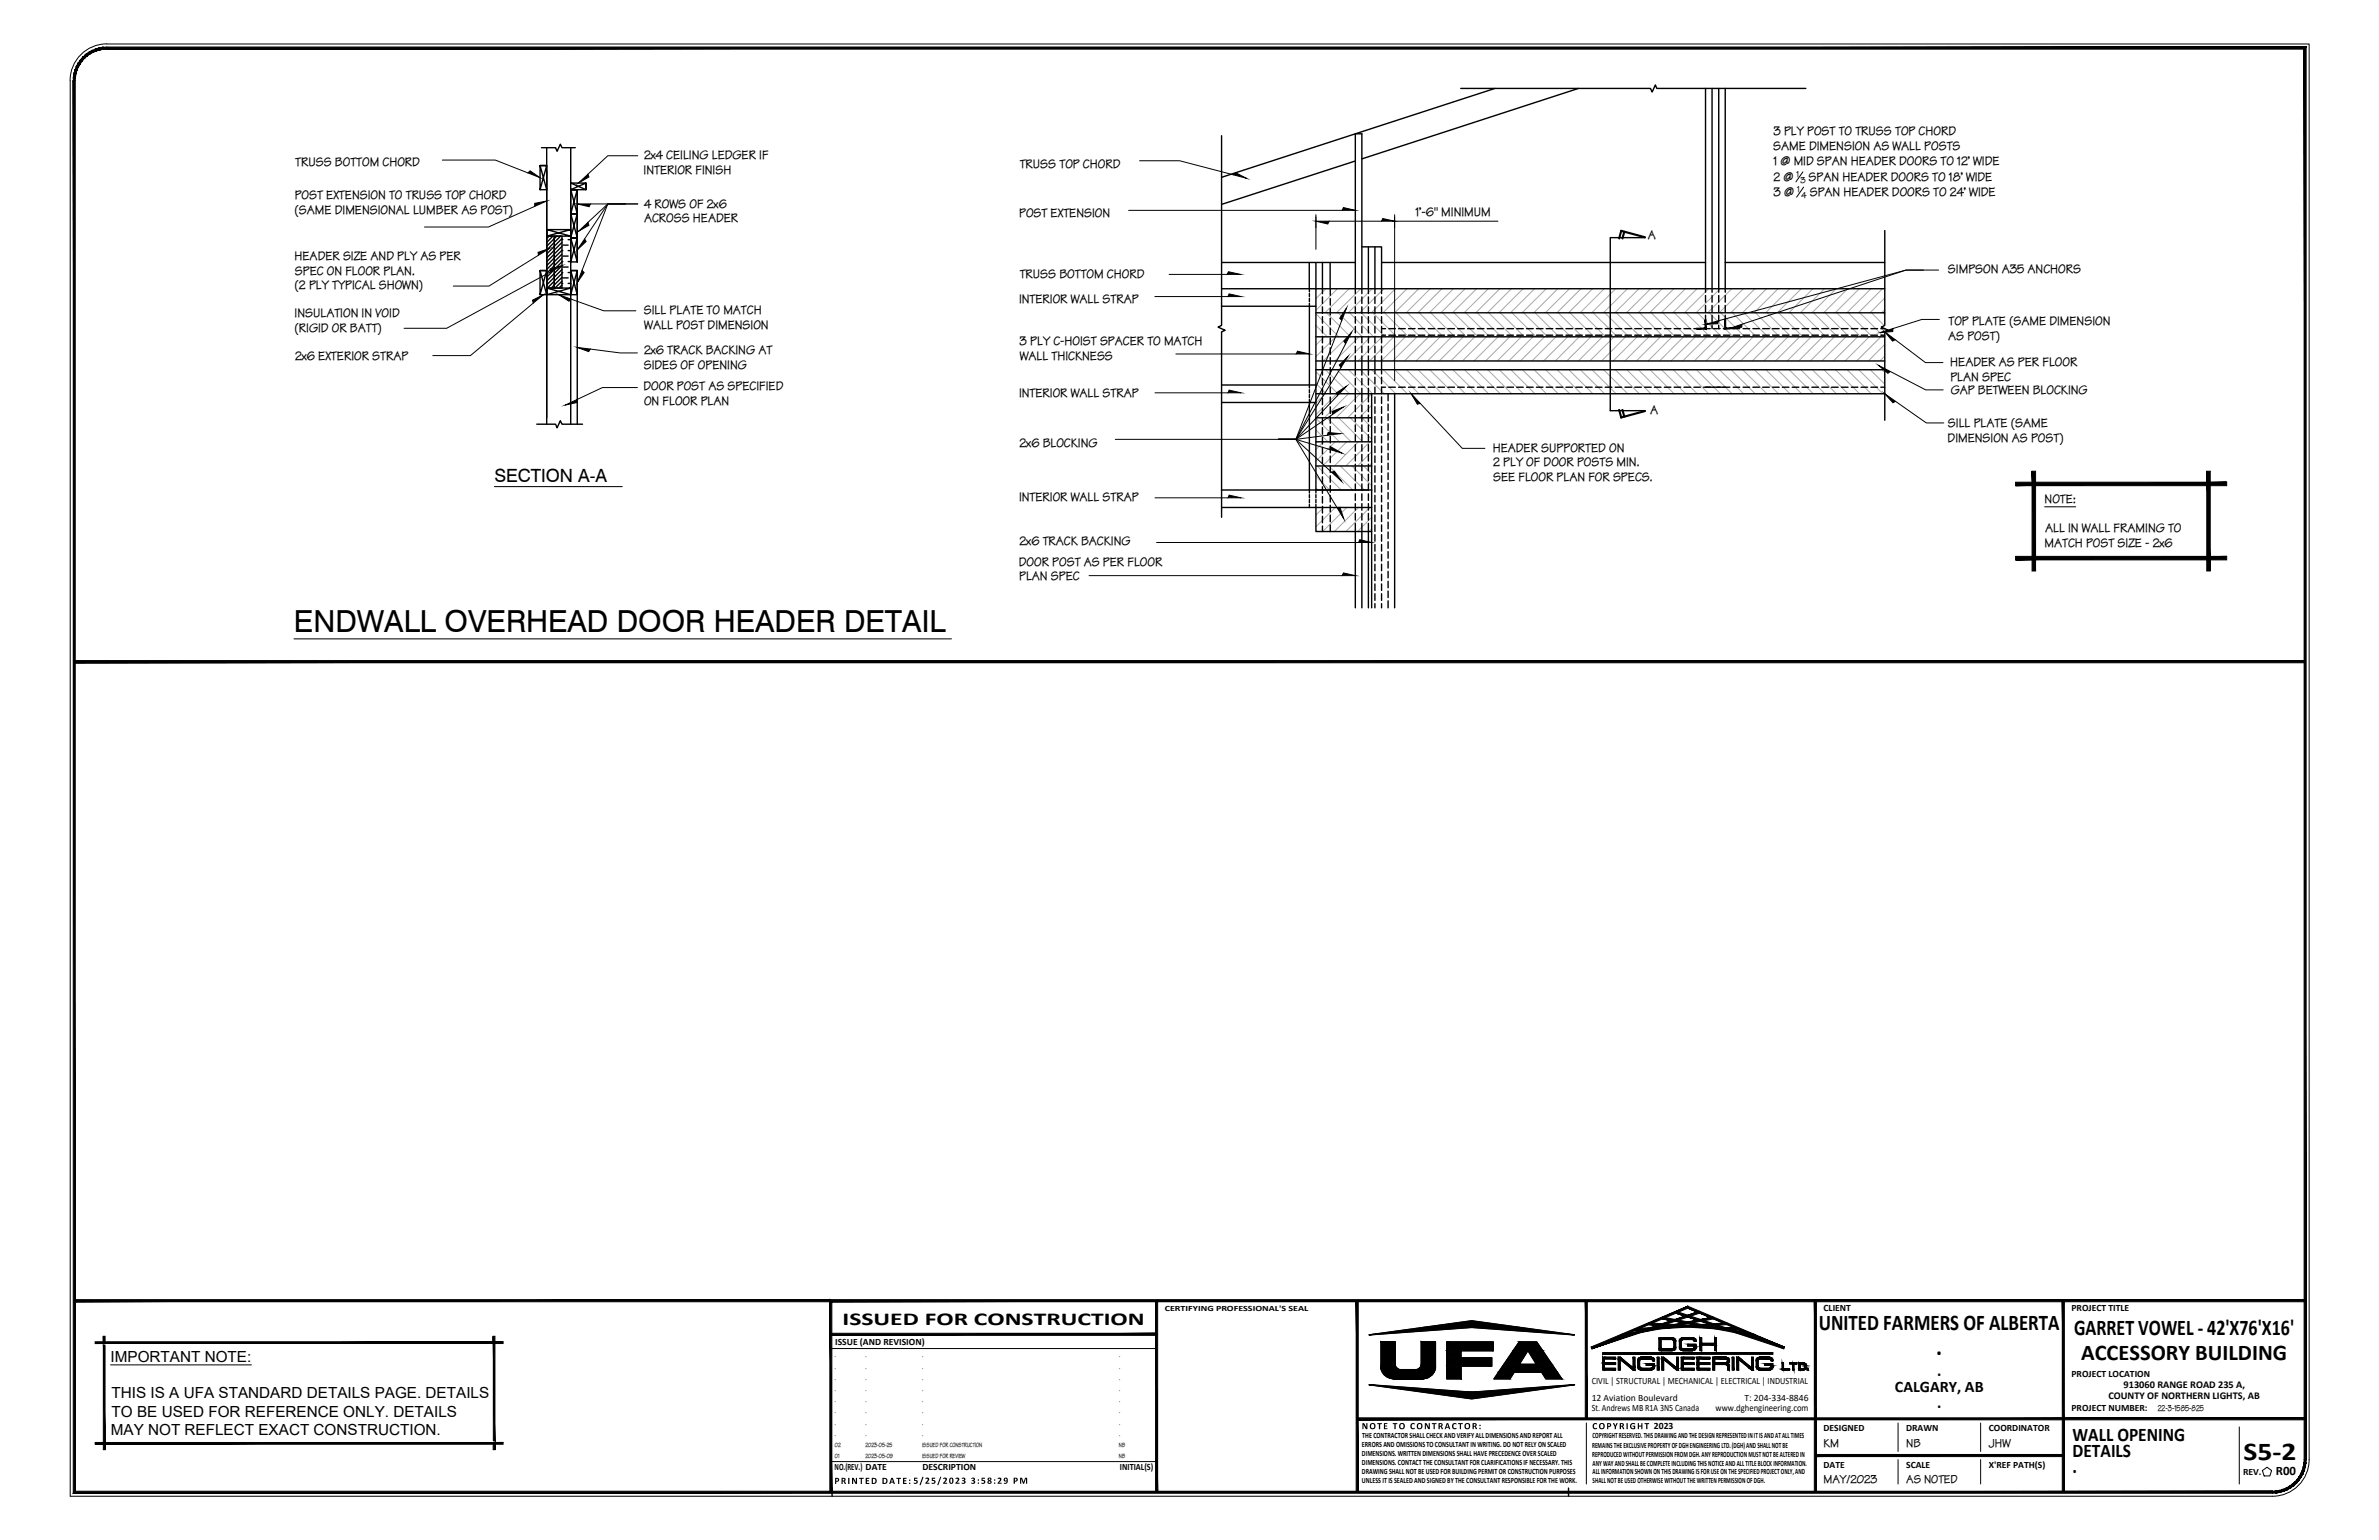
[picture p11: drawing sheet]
<svg xmlns="http://www.w3.org/2000/svg" width="432mm" height="279mm" viewBox="0 0 432 279" stroke-linecap="round" stroke-linejoin="round" font-family="sans-serif">
<defs><g id="words">
<text font-size="5.5" x="53.4" y="114.6">ENDWALL OVERHEAD DOOR HEADER DETAIL</text>
<text font-size="4.7" x="407.2" y="264.8">S5-2</text>
<g font-size="4.1">
<text x="330.1" y="241.3">UNITED FARMERS OF ALBERTA</text>
<text x="351.5" y="245.8">.</text>
<text x="376.4" y="242.3">GARRET VOWEL - 42'X76'X16'</text>
<text x="377.7" y="246.7">ACCESSORY BUILDING</text>
</g>
<g font-size="3.5">
<text x="376.2" y="261.4">WALL OPENING</text>
<text x="376.2" y="264.4">DETAILS</text>
<text x="376.2" y="267.3">.</text>
</g>
<g font-size="3.3">
<text x="89.7" y="87.5">SECTION A-A</text>
<text x="152.9" y="240.3">ISSUED FOR CONSTRUCTION</text>
</g>
<g font-size="2.9">
<text x="351.6" y="249.6">.</text>
<text x="343.9" y="252.6">CALGARY, AB</text>
<text x="351.6" y="255.5">.</text>
</g>
<g font-size="2.8">
<text x="20.1" y="247">IMPORTANT NOTE:</text>
<text x="20.3" y="253.7">THIS IS A UFA STANDARD DETAILS PAGE. DETAILS</text>
<text x="20.3" y="257">TO BE USED FOR REFERENCE ONLY. DETAILS</text>
<text x="20.1" y="260.4">MAY NOT REFLECT EXACT CONSTRUCTION.</text>
</g>
<g font-size="2.4">
<text x="116.9" y="28.9">2x4 CEILING LEDGER IF</text>
<text x="321.8" y="27.2">SAME DIMENSION AS WALL POSTS</text>
<text x="321.9" y="24.6">3 PLY POST TO TRUSS TOP CHORD</text>
<text x="321.9" y="29.9">1 @ MID SPAN HEADER DOORS TO 12' WIDE</text>
<text x="53.6" y="30.2">TRUSS BOTTOM CHORD</text>
<text x="116.8" y="31.6">INTERIOR FINISH</text>
<text x="185.1" y="30.4">TRUSS TOP CHORD</text>
<text x="321.9" y="32.9">2 @</text>
<text x="321.9" y="35.6">3 @</text>
<text x="328.3" y="32.9">SPAN HEADER DOORS TO 18' WIDE</text>
<text x="328.5" y="35.6">SPAN HEADER DOORS TO 24' WIDE</text>
<text x="53.5" y="38.8">(SAME DIMENSIONAL LUMBER AS POST)</text>
<text x="53.5" y="36.2">POST EXTENSION TO TRUSS TOP CHORD</text>
<text x="116.9" y="40.4">ACROSS HEADER</text>
<text x="116.9" y="37.7">4 ROWS OF 2x6</text>
<text x="185" y="39.3">POST EXTENSION</text>
<text x="256.9" y="39.3">1'-6&quot; MINIMUM</text>
<text x="53.5" y="47.2">HEADER SIZE AND PLY AS PER</text>
<text x="299.1" y="43.4">A</text>
<text x="53.5" y="52.5">(2 PLY TYPICAL SHOWN)</text>
<text x="53.5" y="49.8">SPEC ON FLOOR PLAN.</text>
<text x="185.1" y="50.5">TRUSS BOTTOM CHORD</text>
<text x="353.6" y="49.6">SIMPSON A35 ANCHORS</text>
<text x="53.5" y="57.5">INSULATION IN VOID</text>
<text x="116.9" y="57">SILL PLATE TO MATCH</text>
<text x="116.9" y="59.7">WALL POST DIMENSION</text>
<text x="185" y="54.9">INTERIOR WALL STRAP</text>
<text x="353.7" y="58.9">TOP PLATE (SAME DIMENSION</text>
<text x="53.5" y="60.2">(RIGID OR BATT)</text>
<text x="53.6" y="65.3">2x6 EXTERIOR STRAP</text>
<text x="116.9" y="64.3">2x6 TRACK BACKING AT</text>
<text x="185.1" y="62.6">3 PLY C-HOIST SPACER TO MATCH</text>
<text x="185.1" y="65.3">WALL THICKNESS</text>
<text x="353.6" y="61.6">AS POST)</text>
<text x="116.8" y="70.8">DOOR POST AS SPECIFIED</text>
<text x="116.9" y="67">SIDES OF OPENING</text>
<text x="354" y="66.4">HEADER AS PER FLOOR</text>
<text x="354" y="69.1">PLAN SPEC</text>
<text x="354.1" y="71.5">GAP BETWEEN BLOCKING</text>
<text x="116.9" y="73.5">ON FLOOR PLAN</text>
<text x="185" y="72.1">INTERIOR WALL STRAP</text>
<text x="299.5" y="75.1">A</text>
<text x="353.6" y="77.5">SILL PLATE (SAME</text>
<text x="185" y="81">2x6 BLOCKING</text>
<text x="271" y="82">HEADER SUPPORTED ON</text>
<text x="353.5" y="80.2">DIMENSION AS POST)</text>
<text x="271" y="87.3">SEE FLOOR PLAN FOR SPECS.</text>
<text x="271" y="84.6">2 PLY OF DOOR POSTS MIN.</text>
<text x="185" y="90.9">INTERIOR WALL STRAP</text>
<text x="371.1" y="91.2">NOTE:</text>
<text x="185" y="98.8">2x6 TRACK BACKING</text>
<text x="371.1" y="99.2">MATCH POST SIZE - 2x6</text>
<text x="371.2" y="96.5">ALL IN WALL FRAMING TO</text>
<text x="184.9" y="102.6">DOOR POST AS PER FLOOR</text>
<text x="185" y="105.3">PLAN SPEC</text>
</g>
<text font-size="2.3" x="413.1" y="267.6">R00</text>
<g font-size="2.2">
<text x="331" y="262.4">KM</text>
<text x="346" y="262.4">NB</text>
<text x="361" y="262.4">JHW</text>
<text x="331" y="269.1">MAY/2023</text>
<text x="346" y="269.1">AS NOTED</text>
</g>
<g font-size="1.9">
<text x="385.4" y="251.8">913060 RANGE ROAD 235 A,</text>
<text x="382.7" y="253.8">COUNTY OF NORTHERN LIGHTS, AB</text>
</g>
<g font-size="1.7">
<text x="326.1" y="32.1">1</text>
<text x="326.2" y="34.9">1</text>
<text x="326.8" y="33.2">3</text>
<text x="327" y="36">4</text>
<text x="331" y="237.8">CLIENT</text>
<text x="376" y="237.8">PROJECT TITLE</text>
<text x="151.6" y="244">ISSUE (AND REVISION)</text>
<text x="288.9" y="251">CIVIL | STRUCTURAL | MECHANICAL | ELECTRICAL | INDUSTRIAL</text>
<text x="376" y="249.8">PROJECT LOCATION</text>
<text x="288.9" y="254.3">12 Aviation Boulevard</text>
<text x="288.9" y="255.9">St. Andrews MB R1A 3N5 Canada</text>
<text x="311.4" y="255.9">www.dghengineering.com</text>
<text x="316.6" y="254.3">T: 204-334-8846</text>
<text x="376" y="255.9">PROJECT NUMBER:</text>
<text x="391.6" y="255.9">22-3-1585-825</text>
<text x="247.2" y="259.3">NOTE TO CONTRACTOR:</text>
<text x="289" y="259.3">COPYRIGHT</text>
<text x="300.2" y="259.3">2023</text>
<text x="331" y="259.7">DESIGNED</text>
<text x="346" y="259.7">DRAWN</text>
<text x="361" y="259.7">COORDINATOR</text>
<text x="151.4" y="269.2">PRINTED DATE</text>
<text x="151.5" y="266.8">NO.(REV.) DATE</text>
<text x="164.9" y="269.2">: 5/25/2023 3:58:29 PM</text>
<text x="167.4" y="266.7">DESCRIPTION</text>
<text x="203.3" y="266.7">INITIAL(S)</text>
<text x="331" y="266.3">DATE</text>
<text x="346" y="266.3">SCALE</text>
<text x="361" y="266.3">X'REF PATH(S)</text>
<text x="407.1" y="267.6">REV.</text>
</g>
<g font-size="1.5">
<text x="211.4" y="237.9">CERTIFYING PROFESSIONAL'S SEAL</text>
<text x="247.2" y="262.6">ERRORS AND OMISSIONS TO CONSULTANT IN WRITING. DO NOT RELY ON SCALED</text>
<text x="247.3" y="261">THE CONTRACTOR SHALL CHECK AND VERIFY ALL DIMENSIONS AND REPORT ALL</text>
<text x="289" y="262.7">REMAINS THE EXCLUSIVE PROPERTY OF DGH ENGINEERING LTD. (DGH) AND SHALL NOT BE</text>
<text x="289" y="261">COPYRIGHT RESERVED. THIS DRAWING AND THE DESIGN REPRESENTED IN IT IS AND AT ALL TIMES</text>
<text x="247.2" y="264.2">DIMENSIONS. WRITTEN DIMENSIONS SHALL HAVE PRECEDENCE OVER SCALED</text>
<text x="247.2" y="265.8">DIMENSIONS. CONTACT THE CONSULTANT FOR CLARIFICATIONS IF NECESSARY. THIS</text>
<text x="247.2" y="267.4">DRAWING SHALL NOT BE USED FOR BUILDING PERMIT OR CONSTRUCTION PURPOSES</text>
<text x="247.2" y="269">UNLESS IT IS SEALED AND SIGNED BY THE CONSULTANT RESPONSIBLE FOR THE WORK.</text>
<text x="289" y="264.3">REPRODUCED WITHOUT PERMISSION FROM DGH. ANY REPRODUCTION MUST NOT BE ALTERED IN</text>
<text x="289.1" y="265.9">ANY WAY AND SHALL BE COMPLETE INCLUDING THIS NOTICE AND ALL TITLE BLOCK INFORMATION.</text>
<text x="289.1" y="267.5">ALL INFORMATION SHOWN ON THIS DRAWING IS FOR USE ON THE SPECIFIED PROJECT ONLY, AND</text>
<text x="289.1" y="269.1">SHALL NOT BE USED OTHERWISE WITHOUT THE WRITTEN PERMISSION OF DGH.</text>
</g>
<g font-size="1.2">
<text x="151.5" y="250.3">.</text>
<text x="151.5" y="248.3">.</text>
<text x="151.5" y="246.3">.</text>
<text x="157.1" y="250.3">.</text>
<text x="157.1" y="248.3">.</text>
<text x="157.1" y="246.3">.</text>
<text x="167.4" y="250.3">.</text>
<text x="167.4" y="248.3">.</text>
<text x="167.4" y="246.3">.</text>
<text x="203.1" y="250.3">.</text>
<text x="203.1" y="248.3">.</text>
<text x="203.1" y="246.3">.</text>
<text x="151.5" y="256.4">.</text>
<text x="151.5" y="254.4">.</text>
<text x="151.5" y="252.4">.</text>
<text x="157.1" y="256.4">.</text>
<text x="157.1" y="254.4">.</text>
<text x="157.1" y="252.4">.</text>
<text x="167.4" y="256.4">.</text>
<text x="167.4" y="254.4">.</text>
<text x="167.4" y="252.4">.</text>
<text x="203.1" y="256.4">.</text>
<text x="203.1" y="254.4">.</text>
<text x="203.1" y="252.4">.</text>
<text x="151.5" y="260.5">.</text>
<text x="151.5" y="258.5">.</text>
<text x="151.6" y="262.5">02</text>
<text x="157.1" y="260.5">.</text>
<text x="157.1" y="258.5">.</text>
<text x="157.1" y="262.5">2023-05-25</text>
<text x="167.4" y="262.5">ISSUED FOR CONSTRUCTION</text>
<text x="167.4" y="260.5">.</text>
<text x="167.4" y="258.5">.</text>
<text x="203.1" y="262.5">NB</text>
<text x="203.1" y="260.5">.</text>
<text x="203.1" y="258.5">.</text>
<text x="151.6" y="264.5">01</text>
<text x="157.1" y="264.5">2023-05-09</text>
<text x="167.4" y="264.5">ISSUED FOR REVIEW</text>
<text x="203.1" y="264.5">NB</text>
</g>
</g></defs>
<!-- layer: G-TB-Border_Outer -->
<g fill="#000" stroke="#000" stroke-width=".18">
<path d="M18.7 8.6l.7-.1v.4zM18.7 8.6l.1 .4 .6-.1zM18 8.7l.7-.1 .1 .4zM18 8.7l.1 .4 .7-.1zM17.4 8.9l.6-.2 .1 .4zM17.4 8.9l.1 .3 .6-.1zM16.7 9.1l.7-.2 .1 .3zM16.7 9.1l.2 .4 .6-.3zM16.2 9.5l.5-.4 .2 .4zM16.2 9.5l.1 .3 .6-.3zM15.6 9.9l.6-.4 .1 .3zM15.6 9.9l.2 .3 .5-.4zM15.1 10.3l.5-.4 .2 .3zM15.1 10.3l.2 .3 .5-.4zM15.1 10.3l.2 .3-.7 .2zM14.6 10.8l.3 .3 .4-.5zM14.6 10.8l.3 .3-.7 .3zM14.2 11.4l.3 .2 .4-.5zM14.2 11.4l.3 .2-.6 .4zM13.9 12l.3 .1 .3-.5zM13.9 12l.3 .1-.6 .5zM13.6 12.6l.4 .1 .2-.6zM13.6 12.6l.4 .1-.6 .6zM14 12.7l-.6 .6 .4 .1zM13.4 13.3l.4 .1-.5 .5zM13.8 13.4l-.5 .5 .4 .1zM13.3 13.9l.4 .1-.4 .6zM13.7 14l-.4 .6h.4z"/>
<path d="M19.4 8.5v.4l399.2-.4zM19.4 8.9l399.2-.4-.4 .4zM418.6 8.5l-.4 .4 .4 255.9zM418.2 8.9l.4 255.9h-.4z"/>
<path d="M13.5 120.2h404.9v-.4zM13.5 119.8h404.9l-404.9 .4z"/>
<path d="M13.5 236.2h137.3v-.4zM13.5 235.8h137.3l-137.3 .4z"/>
<path d="M150.8 242.3h59.1v-.4zM150.8 241.9h59.1l-59.1 .4z"/>
<path d="M246.3 257.2v.4l172.1-.4zM246.3 257.6l172.1-.4v.4z"/>
<path d="M287.7 236v21.4h.4zM287.7 236h.4v21.4z"/>
<path d="M13.3 14.6v256.3l.4-.3zM13.3 14.6h.4v256z"/>
<path d="M150.6 235.8v34.9h.4zM150.6 235.8l.4 .4v34.5zM150.6 235.8l.4 .4 267.4-.4zM151 236.2l267.4-.4v.4z"/>
<path d="M209.7 236v34.7h.4zM209.7 236h.4v34.7z"/>
<path d="M246.1 236v34.7h.4zM246.1 236h.4v34.7z"/>
<path d="M329.3 236v34.7h.4zM329.3 236h.4v34.7z"/>
<path d="M329.5 263.9v.4l45-.4zM329.5 264.3l45-.4v.4z"/>
<path d="M374.3 236v34.7h.4zM374.3 236h.4v34.7z"/>
<path d="M412.5 270.6l.7 .3h-.7zM412.5 270.6l.7 .3-.1-.4zM413.1 270.5l.7 .3-.6 .1zM413.1 270.5l.7 .3-.1-.4zM413.7 270.4l.8 .2-.7 .2zM413.7 270.4l.8 .2-.1-.4zM414.4 270.2l.7 .1-.6 .3zM414.4 270.2l.7 .1-.1-.3zM415 270h.7l-.6 .3zM415 270h.7l-.2-.3zM415.5 269.7l.8-.1-.6 .4zM415.5 269.7l.8-.1-.2-.3zM416.1 269.3l.7-.2-.5 .5zM416.1 269.3l.7-.2-.3-.2zM416.5 268.9l.7-.3-.4 .5zM417 268.4l-.5 .5 .7-.3zM417 268.4l.6-.3-.4 .5zM417.3 267.9l-.3 .5 .6-.3zM417.3 267.9l.7-.4-.4 .6zM417.6 267.3l-.3 .6 .7-.4zM417.6 267.3l.6-.5-.2 .7zM417.9 266.7l-.3 .6 .6-.5zM417.9 266.7l.5-.5-.2 .6zM418.1 266.1l-.2 .6 .5-.5zM418.5 265.5l-.1 .7-.3-.1zM418.2 265.5l-.1 .6 .4-.6zM418.6 264.8l-.1 .7h-.3zM418.2 264.8v.7l.4-.7z"/>
<path d="M13.3 270.9h399.2v-.3zM13.3 270.9l.4-.3h398.8z"/>
</g>
<path d="M19.4 8a6.7 6.7 0 0 0-6.7 6.6M19.4 8h399.7v256.8a6.7 6.7 0 0 1-6.6 6.7h-399.8v-256.9M150.8 244.7h59.1M287.9 258.2v11M344.5 258.2v5.1M359.5 258.2v5.1M406.4 258.9v10.3M150.8 265.2h59.1M344.5 264.8v4.4M359.5 264.8v4.4M410.6 266.8l.9-.6 .8 .6-.3 1h-1z" fill="none" stroke="#000" stroke-width=".18"/>
<path d="M150.3 270.7h1.4M151 270v1.5M284 270.7h1.4M284.7 270v1.5" fill="none" stroke="#000" stroke-width=".25"/>
<g fill="#000">
<path d="M264.6 258.2h.9v.2h-.3v.9h-.2v-.9h-.3zM297.3 258.2h.2v.4h.4v-.4h.2v1.1h-.2v-.5h-.4v.5h-.2zM298.5 258.2h.8v.2h-.3v.9h-.2v-.9h-.3z"/>
<path d="M265.9 258.3l.6-.1 .3 .1v.6l-.1 .3-.5 .1-.3-.2-.1-.5zM266.1 258.4v.6l.3 .1 .2-.1v-.5l-.2-.1z"/>
<path d="M267.3 258.2h.5l.2 .1v.3l-.2 .2 .3 .5h-.3l-.2-.5h-.1v.5h-.2zM267.5 258.4v.3h.2l.1-.3z"/>
<path d="M268.5 258.6a.15 .15 0 0 1 .3 0 .15 .15 0 0 1-.3 0zM268.5 259.2a.15 .15 0 0 1 .3 0 .15 .15 0 0 1-.3 0z"/>
</g>
<!-- layer: G-TB-Logo UFA -->
<path d="M248.5 242.2l18.6-2.6 18.7 2.6-18.7-1.4zM248.5 251.2l18.6 1.4 18.7-1.4-18.7 2.6zM251.7 249.8l.8 .3 .9 .1M253.2 247.6a1.01 1.01 0 0 0 1.1 .9h2.6a1.01 1.01 0 0 0 1.1-.9v-4.1h2.5v4.7a2.17 2.17 0 0 1-1.1 1.6M253.2 247.6v-4.2l-2.5 .1-.1 4.7a2.15 2.15 0 0 0 1.1 1.6M253.4 250.2h4.9M258 243.5h2.5M259.4 249.8l-.8 .3-.8 .1M262.6 243.5h8.4v1.6h-5.8v1.2h5.6v1.6h-5.6v2.3h-2.6zM277.3 245l1.6 2.5h-3.1zM279.8 249h-5l-.7 1.2h-2.9l4.5-6.7h3.2l4.6 6.7h-2.9l-.8-1.2" fill="none" stroke="#000" stroke-width=".25"/>
<g fill="#000" stroke="#000" stroke-width=".18">
<path d="M258.4 240.8l8.7-1.2 8.8 1.2zM248.5 251.2l18.6 1.4h-8.7zM250.7 243.5l2.5-.1zM248.5 242.2l9.9-1.4h8.7zM258.4 252.6h17.5l-8.8 1.2zM267.1 240.8h8.8l9.9 1.4zM267.1 252.6l18.7-1.4-9.9 1.4z"/>
<path d="M250.7 243.5l2.5 4.1v-4.1zM250.7 243.5l2.5 4.1h-2.5z"/>
<path d="M250.7 247.6l2.6 .2-.1-.2zM250.7 247.6l2.6 .2h-2.6z"/>
<path d="M250.7 247.8l2.6 .2v-.2zM250.7 247.8l2.6 .2h-2.6z"/>
<path d="M250.7 248l2.7 .1-.1-.1zM250.7 248l2.7 .1h-2.7z"/>
<path d="M250.7 248.1l2.9 .1-.2-.1zM250.7 248.1l2.9 .1h-2.9z"/>
<path d="M250.7 248.2l2.9 .1zM250.7 248.2l2.9 .1z"/>
<path d="M250.7 248.3l3 .1-.1-.1zM250.7 248.3l3 .1h-3z"/>
<path d="M250.7 248.4l3.2 .1zM250.7 248.4l3.2 .1z"/>
<path d="M250.7 248.5h3.4zM250.7 248.5h3.4z"/>
<path d="M250.7 248.5h3.6zM250.7 248.5h3.6z"/>
<path d="M253 250.2h5.2zM253 250.2h4.8z"/>
<path d="M253 250.2h5.3zM253 250.2h5.2z"/>
<path d="M252.6 250.1h6zM252.6 250.1l5.7 .1z"/>
<path d="M252.5 250.1h6.2zM252.5 250.1h6.1z"/>
<path d="M252.1 250h7zM252.1 250h7z"/>
<path d="M252.1 250l6.6 .1 .4-.1zM252.1 250l6.6 .1h-6.2z"/>
<path d="M251.8 249.8l7.3 .2 .3-.2zM251.8 249.8l7.3 .2h-7z"/>
<path d="M251.4 249.6l8 .2 .4-.2zM251.4 249.6l8 .2h-7.6z"/>
<path d="M251.1 249.3l8.7 .3 .3-.3zM251.1 249.3l8.7 .3h-8.4z"/>
<path d="M250.9 249l9.2 .3 .2-.3zM250.9 249l9.2 .3h-9z"/>
<path d="M250.8 248.6l9.5 .4 .1-.4zM250.8 248.6l9.5 .4h-9.4z"/>
<path d="M257.1 248.5h3.4zM256.9 248.5h3.6z"/>
<path d="M250.7 248.5l9.7 .1 .1-.1zM250.7 248.5l9.7 .1h-9.6z"/>
<path d="M257.3 248.5h3.2zM257.1 248.5h3.4z"/>
<path d="M257.5 248.4h3zM257.3 248.5h3.2z"/>
<path d="M257.6 248.3l2.9 .1v-.1zM257.5 248.4l.1-.1 2.9 .1z"/>
<path d="M258 243.5l2.5 4.1v-4.1zM258 243.5l2.5 4.1h-2.5z"/>
<path d="M258 247.6l2.5 .2v-.2zM258 247.6l2.5 .2h-2.6z"/>
<path d="M257.9 247.8l2.6 .2v-.2zM257.9 247.8l2.6 .2h-2.6z"/>
<path d="M257.9 248l2.6 .1v-.1zM257.9 248l2.6 .1h-2.8z"/>
<path d="M257.7 248.1l2.8 .1v-.1zM257.7 248.1l2.8 .1h-2.9z"/>
<path d="M257.6 248.2h2.9zM257.6 248.2l2.9 .1z"/>
<path d="M262.6 245.1l2.6 1.2v-1.2zM262.6 245.1l2.6 1.2h-2.6z"/>
<path d="M262.6 247.9l2.6 2.3v-2.3zM262.6 247.9l2.6 2.3h-2.6z"/>
<path d="M262.6 246.3l8.2 1.6v-1.6zM262.6 246.3l8.2 1.6h-8.2z"/>
<path d="M262.6 243.5l8.4 1.6v-1.6zM262.6 243.5l8.4 1.6h-8.4z"/>
<path d="M272 249l2.1 1.2 .7-1.2zM272 249l2.1 1.2h-2.9z"/>
<path d="M274.7 245l1.1 2.5 1.5-2.5zM274.7 245l1.1 2.5h-2.8z"/>
<path d="M275.7 243.5l4.3 1.5-1.1-1.5zM275.7 243.5l4.3 1.5h-5.3z"/>
<path d="M277.3 245l4.4 2.5-1.7-2.5zM277.3 245l4.4 2.5h-2.8z"/>
<path d="M273 247.5l9.7 1.5-1-1.5zM273 247.5l9.7 1.5h-10.7z"/>
<path d="M279.8 249l3.7 1.2-.8-1.2zM279.8 249l3.7 1.2h-2.9z"/>
</g>
<!-- layer: G-TB-Logo DGH_2022 -->
<g fill="#000" stroke="#000" stroke-width=".18">
<path d="M302 246.2l.4 .4h-.4zM303.9 248.2h.4v.4zM327.4 248.3h.4z"/>
<path d="M288.9 244.7l19.6-6.5-.1-.3zM288.8 244.4l19.6-6.5-19.5 6.8z"/>
<path d="M294.3 242.4l16.7-3.1-.1-.3zM294.2 242.1l16.7-3.1-16.6 3.4z"/>
<path d="M288.8 244.4l.1 .3 17.4-7.7zM288.9 244.7l17.4-7.7v.3zM306.3 237v.3l17.6 7.1zM306.3 237.3l17.6 7.1-.2 .3z"/>
<path d="M290.9 245.4v.3l30.9-.3zM290.9 245.7l30.9-.3v.3z"/>
<path d="M290.9 246.2l.3 1v-1zM290.9 246.2l.3 1h-.3z"/>
<path d="M290.9 247.2l.3 .2v-.2zM290.9 247.2l.3 .2h-.3z"/>
<path d="M290.9 247.4l.3 .2v-.2zM290.9 247.4l.3 .2h-.3z"/>
<path d="M290.9 247.6l.3 .6v-.6zM290.9 247.6l.3 .6h-.3z"/>
<path d="M290.9 248.2l.3 .4v-.4zM290.9 248.2l.3 .4h-.3z"/>
<path d="M291.2 246.2l2 .4v-.4zM291.2 246.2l2 .4h-2z"/>
<path d="M291.2 247.2l2 .2v-.2zM291.2 247.2l2 .2h-2z"/>
<path d="M291.2 247.4l2 .2v-.2zM291.2 247.4l2 .2h-2z"/>
<path d="M291.2 248.2l2 .4v-.4zM291.2 248.2l2 .4h-2z"/>
<path d="M293.7 246.2l.4 .3v-.3zM293.7 246.2l.4 .3h-.4z"/>
<path d="M293.7 246.5l.4 .1zM293.7 246.5l.4 .1z"/>
<path d="M293.7 246.6l.4 .1zM293.7 246.6l.4 .1z"/>
<path d="M293.7 246.7h.4zM293.7 246.7h.4z"/>
<path d="M293.7 246.7l.4 1.9v-1.9zM293.7 246.7l.4 1.9h-.4z"/>
<path d="M294.1 246.2l.3 .3zM294.1 246.2l.3 .3h-.3z"/>
<path d="M294.1 246.5l.4 .1zM294.1 246.5l.4 .1z"/>
<path d="M294.1 246.6l.5 .1zM294.1 246.6l.5 .1z"/>
<path d="M294.1 246.7h.5zM294.1 246.7h.5z"/>
<path d="M294.1 246.7l2.3 1.4-1.8-1.4zM294.1 246.7l2.3 1.4h-.5z"/>
<path d="M295.9 248.1h.5zM295.9 248.1h.5z"/>
<path d="M296.4 248.1h.4zM296.4 248.1h.4z"/>
<path d="M295.9 248.1l.5 .5zM295.9 248.1h.5v.5z"/>
<path d="M296.4 246.2l.4 1.9v-1.9zM296.4 246.2l.4 1.9h-.4z"/>
<path d="M296.4 248.1l.4 .5v-.5zM296.4 248.1l.4 .5h-.4z"/>
<path d="M296.4 248.6h.4zM296.4 248.6h.4z"/>
<path d="M297.3 246.8h.3zM297.3 246.8h.3z"/>
<path d="M297.3 248h.3zM297.3 248h.3z"/>
<path d="M297.3 246.7h.4zM297.3 246.7h.4z"/>
<path d="M297.3 246.8l.3 .1zM297.3 246.8l.3 .1z"/>
<path d="M297.3 246.9l.3 1v-1zM297.3 246.9l.3 1h-.3z"/>
<path d="M297.3 247.9l.3 .1zM297.3 247.9l.3 .1z"/>
<path d="M297.3 248h.3zM297.3 248h.3z"/>
<path d="M297.3 246.8h.3zM297.3 246.8h.3z"/>
<path d="M297.3 248l.3 .1zM297.3 248l.3 .1z"/>
<path d="M297.3 246.7h.3zM297.3 246.7l.3 .1z"/>
<path d="M297.3 248.1h.4zM297.3 248.1h.4z"/>
<path d="M297.3 246.7h.4zM297.3 246.7h.3z"/>
<path d="M297.3 248.1h.4zM297.3 248.1h.4z"/>
<path d="M297.3 248.1l.4 .1zM297.3 248.1l.4 .1z"/>
<path d="M297.3 246.6h.4zM297.3 246.6l.4 .1z"/>
<path d="M297.3 248.2h.5zM297.3 248.2h.5z"/>
<path d="M297.3 246.6h.5zM297.3 246.6h.4z"/>
<path d="M297.3 248.2h.5zM297.3 248.2h.5z"/>
<path d="M297.3 246.6h.5zM297.3 246.6h.5z"/>
<path d="M297.3 248.2h.6zM297.3 248.2h.6z"/>
<path d="M297.3 246.6h.6zM297.3 246.6h.6z"/>
<path d="M297.3 246.6h.6zM297.3 246.6h.5z"/>
<path d="M297.3 248.2h.6zM297.3 248.2h.6z"/>
<path d="M297.9 246.2h1.8zM297.8 246.2h1.9z"/>
<path d="M297.8 246.2h1.9zM297.8 246.2h1.9z"/>
<path d="M297.8 246.2l2 .1zM297.7 246.3h2.1z"/>
<path d="M297.8 248.6h1.9zM297.8 248.6h1.8z"/>
<path d="M299.8 246.6h.4zM299.8 246.6h.4z"/>
<path d="M297.7 246.3h2.2zM297.7 246.3h2.2z"/>
<path d="M297.7 248.5h2.1zM297.7 248.5l2 .1z"/>
<path d="M297.7 246.3h2.3zM297.6 246.3h2.4z"/>
<path d="M299.9 248h.4zM299.9 248h.4z"/>
<path d="M297.6 246.3h2.4zM297.6 246.3h2.4z"/>
<path d="M297.6 248.5h2.4zM297.6 248.5h2.2z"/>
<path d="M297.6 246.3l2.4 .1zM297.5 246.4h2.5z"/>
<path d="M297.5 246.4h2.6zM297.5 246.4h2.6z"/>
<path d="M297.5 248.4h2.6zM297.5 248.4l2.5 .1z"/>
<path d="M297.5 246.4l2.6 .1zM297.5 246.4l2.6 .1z"/>
<path d="M297.4 246.5h2.8zM297.4 246.5h2.8z"/>
<path d="M297.4 248.3h2.7zM297.4 248.3l2.7 .1z"/>
<path d="M297.4 246.5l2.8 .1zM297.4 246.5l2.8 .1z"/>
<path d="M299.6 246.6h.6zM299.6 246.6h.6z"/>
<path d="M299.7 246.6h.5zM299.7 246.6h.5z"/>
<path d="M299.7 246.6h.5zM299.7 246.6h.5z"/>
<path d="M299.7 248.2h.5zM299.7 248.2h.5z"/>
<path d="M299.7 248.2h.5zM299.6 248.2h.6z"/>
<path d="M297.3 248.2l2.8 .1 .1-.1zM297.3 248.2l2.8 .1h-2.7z"/>
<path d="M299.8 246.6h.4zM299.8 246.6h.4z"/>
<path d="M299.8 248.2h.4zM299.8 248.2h.4z"/>
<path d="M299.8 248.2h.4zM299.7 248.2h.5z"/>
<path d="M299.8 246.6l.4 .1zM299.8 246.6l.4 .1z"/>
<path d="M299.9 246.7h.4zM299.9 246.7h.4z"/>
<path d="M299.9 248.1h.3zM299.9 248.1h.3z"/>
<path d="M299.9 248.1h.3zM299.8 248.2h.4z"/>
<path d="M299.9 246.7l.4 .1zM299.9 246.7l.4 .1z"/>
<path d="M299.9 246.8h.4zM299.9 246.8h.4z"/>
<path d="M299.9 246.8h.4zM299.9 246.8h.4z"/>
<path d="M299.9 248l.4 .1zM299.9 248l.4 .1z"/>
<path d="M299.9 248.1h.4zM299.9 248.1h.3z"/>
<path d="M300 246.8l.3 .1zM300 246.8l.3 .1z"/>
<path d="M298.8 247.4l1.5 .3v-.3zM298.8 247.4l1.5 .3h-1.5z"/>
<path d="M300 247.7l.3 .2v-.2zM300 247.7l.3 .2h-.3z"/>
<path d="M300 247.9l.3 .1zM300 247.9l.3 .1z"/>
<path d="M300 248h.3zM300 248h.3z"/>
<path d="M300.8 246.2l.3 2.4v-2.4zM300.8 246.2l.3 2.4h-.3z"/>
<path d="M301.1 242.7l.4 2v-2zM301.1 242.7l.4 2h-.4z"/>
<path d="M301.1 244.7l.4 .3v-.3zM301.1 244.7l.4 .3h-.4z"/>
<path d="M301.6 246.2l.4 .4v-.4zM301.6 246.2l.4 .4h-.4z"/>
<path d="M301.6 246.6l.4 .1zM301.6 246.6l.4 .1z"/>
<path d="M301.6 246.7l.4 1.9v-1.9zM301.6 246.7l.4 1.9h-.4z"/>
<path d="M302 246.6l.5 .1zM302 246.6l.5 .1z"/>
<path d="M302 246.7l2.3 1.4-1.8-1.4zM302 246.7l2.3 1.4h-.5z"/>
<path d="M301.5 242.7h2.1zM301.5 242.7h2.1z"/>
<path d="M301.5 245h2zM301.5 245h2.1z"/>
<path d="M301.5 242.7h2.2zM301.5 242.7h2.2z"/>
<path d="M301.5 242.7l2.3 .1zM301.5 242.7l2.3 .1z"/>
<path d="M301.5 245h2.2zM301.5 245h2.1z"/>
<path d="M303.8 243.2h.3zM303.8 243.2h.3z"/>
<path d="M303.8 244.5h.3zM303.8 244.5h.3z"/>
<path d="M301.5 242.8l2.4 .1zM301.5 242.8l2.4 .1z"/>
<path d="M301.5 245h2.3zM301.5 245h2.2z"/>
<path d="M301.5 242.9l2.5 .1zM301.5 242.9l2.5 .1z"/>
<path d="M301.5 244.9h2.4zM301.5 244.9l2.3 .1z"/>
<path d="M301.5 243h2.6zM301.5 243h2.6z"/>
<path d="M301.5 244.8h2.5zM301.5 244.8l2.4 .1z"/>
<path d="M303.5 243h.6zM303.5 243h.6z"/>
<path d="M303.5 243l.6 .1zM303.5 243l.6 .1z"/>
<path d="M303.5 244.7h.6zM303.5 244.7h.6z"/>
<path d="M301.5 244.7l2.5 .1 .1-.1zM301.5 244.7l2.5 .1h-2.5z"/>
<path d="M303.6 243.1h.5zM303.6 243.1h.5z"/>
<path d="M303.7 243.1h.4zM303.7 243.1h.4z"/>
<path d="M303.7 244.7h.4zM303.6 244.7h.5z"/>
<path d="M303.6 244.7h.5zM303.5 244.7h.6z"/>
<path d="M303.7 243.1h.4zM303.7 243.1h.4z"/>
<path d="M303.7 244.6h.4zM303.7 244.7h.4z"/>
<path d="M303.7 243.1l.4 .1zM303.7 243.1l.4 .1z"/>
<path d="M303.7 243.2h.4zM303.7 243.2h.4z"/>
<path d="M303.8 243.2h.3zM303.8 243.2h.3z"/>
<path d="M303.8 244.5l.3 .1zM303.8 244.5l.3 .1z"/>
<path d="M303.7 244.6h.4zM303.7 244.6h.4z"/>
<path d="M303.7 244.6h.4zM303.7 244.6h.4z"/>
<path d="M303.8 243.2l.3 .1zM303.8 243.2l.3 .1z"/>
<path d="M303.8 243.3l.3 .1zM303.8 243.3l.3 .1z"/>
<path d="M303.8 243.4l.3 1v-1zM303.8 243.4l.3 1h-.3z"/>
<path d="M303.8 244.4h.3zM303.8 244.4h.3z"/>
<path d="M303.8 244.4l.3 .1zM303.8 244.4l.3 .1z"/>
<path d="M303.8 244.5h.3zM303.8 244.5h.3z"/>
<path d="M303.8 248.1l.5 .1v-.1zM303.8 248.1l.5 .1z"/>
<path d="M304.3 246.2l.4 1.9v-1.9zM304.3 246.2l.4 1.9h-.4z"/>
<path d="M304.3 248.1l.4 .1v-.1zM304.3 248.1l.4 .1h-.4z"/>
<path d="M304.3 248.2l.4 .4v-.4zM304.3 248.2l.4 .4h-.4z"/>
<path d="M304.8 243.2h.4zM304.8 243.2h.4z"/>
<path d="M304.8 244.5h.4zM304.8 244.5h.4z"/>
<path d="M304.9 244.6h.3zM304.9 244.6h.3z"/>
<path d="M304.8 243.3l.4 .1zM304.8 243.3l.4 .1z"/>
<path d="M304.8 243.4l.4 1v-1zM304.8 243.4l.4 1h-.4z"/>
<path d="M304.8 244.4h.4zM304.8 244.4h.4z"/>
<path d="M304.8 244.4l.4 .1zM304.8 244.4l.4 .1z"/>
<path d="M304.8 243.2h.4zM304.8 243.2l.4 .1z"/>
<path d="M304.8 244.5h.4zM304.8 244.5h.4z"/>
<path d="M304.8 243.2h.4zM304.8 243.2h.4z"/>
<path d="M304.8 244.5l.4 .1zM304.8 244.5l.4 .1z"/>
<path d="M304.9 243.1l.3 .1zM304.9 243.1l.3 .1z"/>
<path d="M304.9 243.2h.3zM304.9 243.2h.3z"/>
<path d="M304.9 244.6h.4zM304.9 244.6h.4z"/>
<path d="M304.9 243.1h.4zM304.9 243.1h.3z"/>
<path d="M304.9 244.6l.4 .1zM304.9 244.6l.4 .1z"/>
<path d="M304.9 243.1h.4zM304.9 243.1h.4z"/>
<path d="M304.9 244.7h.5zM304.9 244.7h.5z"/>
<path d="M304.9 243.1h.5zM304.9 243.1h.4z"/>
<path d="M304.9 244.7h.5zM304.9 244.7h.5z"/>
<path d="M304.9 243h.5zM304.9 243h.6z"/>
<path d="M304.9 243h.5zM304.9 243l.5 .1z"/>
<path d="M305.2 246.2l.3 2v-2zM305.2 246.2l.3 2h-.3z"/>
<path d="M305.2 248.2l.3 .4v-.4zM305.2 248.2l.3 .4h-.3z"/>
<path d="M304.9 244.7h.6zM304.9 244.7h.6z"/>
<path d="M305.5 242.7h1.8zM305.4 242.7h1.9z"/>
<path d="M305.4 242.7h2zM305.3 242.7h2.1z"/>
<path d="M305.4 245h1.9zM305.4 245h1.8z"/>
<path d="M305.3 242.7l2.2 .1zM305.2 242.8h2.3z"/>
<path d="M305.3 245h2.1zM305.3 245h2z"/>
<path d="M307.4 244.6h.4zM307.4 244.6h.4z"/>
<path d="M307.5 243.2h.3zM307.5 243.2h.3z"/>
<path d="M307.5 244.5h.3zM307.5 244.5h.3z"/>
<path d="M305.5 246.2l2 .4v-.4zM305.5 246.2l2 .4h-2z"/>
<path d="M305.5 247.2l2 .4v-.4zM305.5 247.2l2 .4h-2z"/>
<path d="M305.5 248.2l2 .4v-.4zM305.5 248.2l2 .4h-2z"/>
<path d="M305.2 242.8l2.4 .1zM305.2 242.8l2.4 .1h-2.5z"/>
<path d="M305.2 245h2.3zM305.2 245h2.2z"/>
<path d="M305.1 242.9l2.6 .1zM305.1 242.9l2.6 .1h-2.7z"/>
<path d="M305.1 244.9h2.5zM305.1 244.9l2.4 .1z"/>
<path d="M305 243h2.8zM305 243h2.8h-2.9z"/>
<path d="M305 244.8h2.7zM305 244.8l2.6 .1z"/>
<path d="M307.2 243h.6zM307.2 243h.6z"/>
<path d="M307.2 243l.6 .1zM307.2 243l.6 .1z"/>
<path d="M307.3 243.1h.5zM307.3 243.1h.5z"/>
<path d="M307.3 244.7h.5zM307.2 244.7h.6z"/>
<path d="M307.2 244.7h.6zM307.2 244.7h.6z"/>
<path d="M304.9 244.7l2.8 .1 .1-.1zM304.9 244.7l2.8 .1h-2.7z"/>
<path d="M307.3 243.1h.5zM307.3 243.1h.5z"/>
<path d="M307.3 244.7h.5zM307.3 244.7h.5z"/>
<path d="M307.4 243.1h.4zM307.4 243.1h.4z"/>
<path d="M307.4 243.1l.4 .1zM307.4 243.1l.4 .1z"/>
<path d="M307.4 243.2h.4zM307.4 243.2h.4z"/>
<path d="M307.4 244.6h.4zM307.4 244.6h.4z"/>
<path d="M307.4 244.6h.4zM307.3 244.7h.5z"/>
<path d="M307.5 243.2h.3zM307.5 243.2h.3z"/>
<path d="M307.5 244.5h.3zM307.5 244.5l.3 .1z"/>
<path d="M307.5 243.2l.3 .1zM307.5 243.2l.3 .1z"/>
<path d="M307.5 243.3l.3 .1zM307.5 243.3l.3 .1z"/>
<path d="M306.3 243.9l1.5 .3v-.3zM306.3 243.9l1.5 .3h-1.5z"/>
<path d="M307.5 244.2l.3 .2v-.2zM307.5 244.2l.3 .2h-.3z"/>
<path d="M307.5 244.4h.3zM307.5 244.4h.3z"/>
<path d="M307.5 244.4l.3 .1zM307.5 244.4l.3 .1z"/>
<path d="M307.5 244.5h.3zM307.5 244.5h.3z"/>
<path d="M308 246.2l.4 .2v-.2zM308 246.2l.4 .2h-.4z"/>
<path d="M308 246.4l.4 .1zM308 246.4l.4 .1z"/>
<path d="M308 246.5l.4 .7v-.7zM308 246.5l.4 .7h-.4z"/>
<path d="M308 247.2l.4 .4v-.4zM308 247.2l.4 .4h-.4z"/>
<path d="M308 247.6l.4 .6v-.6zM308 247.6l.4 .6h-.4z"/>
<path d="M308 248.2l.4 .4v-.4zM308 248.2l.4 .4h-.4z"/>
<path d="M308.5 242.7l.4 1v-1zM308.5 242.7l.4 1h-.4z"/>
<path d="M308.5 243.7l.4 .4v-.4zM308.5 243.7l.4 .4h-.4z"/>
<path d="M308.5 244.1l.4 .9v-.9zM308.5 244.1l.4 .9h-.4z"/>
<path d="M308.4 246.2l2 .2v-.2zM308.4 246.2l2 .2h-2z"/>
<path d="M308.4 246.4l2 .1zM308.4 246.4l2 .1z"/>
<path d="M308.4 246.5l2 .1v-.1zM308.4 246.5l2 .1h-2z"/>
<path d="M308.4 247.2l2 .4v-.4zM308.4 247.2l2 .4h-2z"/>
<path d="M308.4 248.2l2 .4v-.4zM308.4 248.2l2 .4h-2z"/>
<path d="M310.9 246.2h.3zM310.9 246.2h.3z"/>
<path d="M310.9 246.2l.3 2.4v-2.4zM310.9 246.2l.3 2.4h-.3z"/>
<path d="M308.9 243.7l2.3 .4v-.4zM308.9 243.7l2.3 .4h-2.3z"/>
<path d="M311.2 242.7l.4 1v-1zM311.2 242.7l.4 1h-.4z"/>
<path d="M311.2 243.7l.4 .4v-.4zM311.2 243.7l.4 .4h-.4z"/>
<path d="M311.2 244.1l.4 .9v-.9zM311.2 244.1l.4 .9h-.4z"/>
<path d="M311.2 246.2h2.2zM311.2 246.2h2.2z"/>
<path d="M311.2 246.2l2.3 .1zM311.2 246.2l2.3 .1z"/>
<path d="M311.2 246.3h2.4zM311.2 246.3h2.4z"/>
<path d="M296.8 241.4l16.7-1.1-.1-.3zM296.7 241l16.7-1-16.6 1.4z"/>
<path d="M311.2 246.3l2.4 .1zM311.2 246.3l2.4 .1z"/>
<path d="M311.2 246.4l2.5 .1zM311.2 246.4l2.5 .1z"/>
<path d="M311.2 247.4l2.6 .1zM311.2 247.4l2.6 .1z"/>
<path d="M311.2 246.5l2.6 .1-.1-.1zM311.2 246.5l2.6 .1h-2.6z"/>
<path d="M311.2 247.3h2.6zM311.2 247.3l2.5 .1z"/>
<path d="M311.2 247.5l2.6 .1zM311.2 247.5l2.6 .1z"/>
<path d="M311.2 247.2h2.6zM311.2 247.2l2.6 .1z"/>
<path d="M313.2 247.6h.6zM313.2 247.6h.6zM313.3 247.6h.5zM313.3 247.6h.5z"/>
<path d="M313.2 246.6h.6zM313.2 246.6h.6z"/>
<path d="M313.3 246.6h.5zM313.3 246.6h.5z"/>
<path d="M313.3 246.6h.5zM313.3 246.6h.5z"/>
<path d="M313.3 247.2h.5zM313.3 247.2h.5zM313.3 247.2h.5zM313.3 247.2h.5z"/>
<path d="M313.3 247.2h.5zM313.2 247.2h.6z"/>
<path d="M313.3 247.6h.5zM313.3 247.6h.5z"/>
<path d="M313.3 247.6h.5zM313.3 247.6h.5z"/>
<path d="M313.4 246.6h.4zM313.4 246.6h.4z"/>
<path d="M313.4 246.6l.5 .1zM313.4 246.6l.5 .1zM313.5 246.7h.4zM313.5 246.7h.4z"/>
<path d="M313.4 247.2h.4zM313.4 247.2h.4z"/>
<path d="M313.4 247.2h.4zM313.3 247.2h.5z"/>
<path d="M313.4 247.6l.4 .1zM313.4 247.6l.4 .1z"/>
<path d="M313.4 247.7h.5zM313.4 247.7h.5zM313.5 247.7h.4zM313.5 247.7h.4z"/>
<path d="M313.5 246.7h.4zM313.5 246.7h.4z"/>
<path d="M313.5 247.1h.4zM313.4 247.2h.4z"/>
<path d="M313.5 247.7h.4zM313.5 247.7h.4z"/>
<path d="M313.5 246.7l.4 .1zM313.5 246.7l.4 .1zM313.5 246.8h.4zM313.5 246.8h.4z"/>
<path d="M313.5 246.8h.4zM313.5 246.8h.4z"/>
<path d="M313.5 247l.4 .1zM313.5 247l.4 .1z"/>
<path d="M313.5 247.1h.4zM313.5 247.1h.4zM313.5 247.1h.4zM313.5 247.1h.4z"/>
<path d="M313.5 247.7l.4 .1zM313.5 247.7l.4 .1zM313.5 247.8h.4zM313.5 247.8h.4z"/>
<path d="M313.5 247.8h.4zM313.5 247.8h.4z"/>
<path d="M313.6 246.8l.3 .1zM313.6 246.8l.3 .1z"/>
<path d="M313.6 246.9l.3 .1zM313.6 246.9l.3 .1z"/>
<path d="M313.6 247h.3zM313.6 247h.3zM313.5 247h.4zM313.5 247h.4z"/>
<path d="M313.6 247.8l.3 .1zM313.6 247.8l.3 .1z"/>
<path d="M313.6 247.9l.3 .7v-.7zM313.6 247.9l.3 .7h-.3z"/>
<path d="M314.4 246.2l.3 2.4v-2.4zM314.4 246.2l.3 2.4h-.3z"/>
<path d="M315.2 246.2l.4 .5v-.5zM315.2 246.2l.4 .5h-.4z"/>
<path d="M315.2 246.7h.4zM315.2 246.7h.4z"/>
<path d="M315.2 246.7l.4 1.9v-1.9zM315.2 246.7l.4 1.9h-.4z"/>
<path d="M315.6 246.2l.5 .5zM315.6 246.2l.5 .5h-.5z"/>
<path d="M299.2 240.3l16.7 1.1v-.4zM299.2 240l16.7 1-16.7-.7z"/>
<path d="M315.6 246.7h.5zM315.6 246.7h.5z"/>
<path d="M315.6 246.7l2.3 1.4-1.8-1.4zM315.6 246.7l2.3 1.4h-.5z"/>
<path d="M317.4 248.1l.5 .1zM317.4 248.1l.5 .1z"/>
<path d="M317.4 248.2h.5zM317.4 248.2h.5z"/>
<path d="M317.5 248.2l.4 .4zM317.5 248.2h.4v.4z"/>
<path d="M317.9 246.2l.4 2v-2zM317.9 246.2l.4 2h-.4z"/>
<path d="M317.9 248.2h.4zM317.9 248.2h.4z"/>
<path d="M317.9 248.2l.4 .4v-.4zM317.9 248.2l.4 .4h-.4z"/>
<path d="M317.9 248.6h.4zM317.9 248.6h.4z"/>
<path d="M301.7 239.3l16.7 3.1v-.3zM301.7 239l16.7 3.1-16.7-2.8z"/>
<path d="M318.8 246.8h.3zM318.8 246.8h.3z"/>
<path d="M318.8 248h.3zM318.8 248h.3z"/>
<path d="M318.8 246.8l.3 .1zM318.8 246.8l.3 .1z"/>
<path d="M318.8 246.9l.3 1v-1zM318.8 246.9l.3 1h-.3z"/>
<path d="M318.8 247.9l.3 .1zM318.8 247.9l.3 .1z"/>
<path d="M318.8 248h.3zM318.8 248h.3z"/>
<path d="M318.8 246.8h.3zM318.8 246.8h.3z"/>
<path d="M318.8 248l.4 .1zM318.8 248l.4 .1z"/>
<path d="M318.8 246.7h.4zM318.8 246.7l.3 .1z"/>
<path d="M318.8 248.1h.4zM318.8 248.1h.4z"/>
<path d="M318.8 246.7h.4zM318.8 246.7h.4z"/>
<path d="M318.8 246.7h.4zM318.8 246.7h.4z"/>
<path d="M318.8 248.1h.4zM318.8 248.1h.4z"/>
<path d="M318.8 248.1l.4 .1zM318.8 248.1l.4 .1z"/>
<path d="M318.8 246.6h.4zM318.8 246.6l.4 .1z"/>
<path d="M318.8 248.2h.5zM318.8 248.2h.5z"/>
<path d="M318.8 246.6h.5zM318.8 246.6h.4z"/>
<path d="M318.8 248.2h.5zM318.8 248.2h.5z"/>
<path d="M318.9 246.6h.4zM318.9 246.6h.4z"/>
<path d="M318.9 248.2h.5zM318.9 248.2h.5z"/>
<path d="M318.9 246.6h.5zM318.9 246.6h.5z"/>
<path d="M318.9 246.6h.5zM318.9 246.6h.4z"/>
<path d="M318.9 248.2h.5zM318.9 248.2h.5z"/>
<path d="M319.4 246.2h1.8zM319.3 246.2h1.9z"/>
<path d="M319.3 246.2l2.1 .1zM319.2 246.3h2.2z"/>
<path d="M319.3 248.6h1.9zM319.3 248.6h1.8z"/>
<path d="M319.2 246.3h2.3zM319.1 246.3h2.4z"/>
<path d="M319.2 248.5h2.2zM319.2 248.5l2 .1z"/>
<path d="M321.4 246.7h.4zM321.4 246.7h.4z"/>
<path d="M321.4 246.8h.4zM321.4 246.8h.4z"/>
<path d="M321.4 248h.4zM321.4 248h.4z"/>
<path d="M319.1 246.3l2.4 .1zM319 246.4h2.5z"/>
<path d="M319.1 248.5h2.4zM319.1 248.5h2.3z"/>
<path d="M319 246.4l2.6 .1zM319 246.4l2.6 .1h-2.7z"/>
<path d="M319 248.4h2.5zM319 248.4l2.5 .1z"/>
<path d="M318.9 246.5l2.8 .1-.1-.1zM318.9 246.5l2.8 .1h-2.8z"/>
<path d="M318.9 248.3h2.7zM318.9 248.3l2.6 .1z"/>
<path d="M321.1 246.6h.6zM321.1 246.6h.6z"/>
<path d="M321.2 246.6h.5zM321.2 246.6h.5z"/>
<path d="M321.2 246.6h.5zM321.2 246.6h.5z"/>
<path d="M321.2 248.2h.5zM321.2 248.2h.5z"/>
<path d="M321.2 248.2h.5zM321.1 248.2h.6z"/>
<path d="M318.9 248.2l2.7 .1 .1-.1zM318.9 248.2l2.7 .1h-2.7z"/>
<path d="M321.3 246.6h.4zM321.3 246.6h.4z"/>
<path d="M321.3 246.6l.5 .1zM321.3 246.6l.5 .1z"/>
<path d="M321.3 248.2h.4zM321.3 248.2h.4z"/>
<path d="M321.3 248.2h.4zM321.2 248.2h.5z"/>
<path d="M321.4 246.7h.4zM321.4 246.7h.4z"/>
<path d="M321.4 248.1h.4zM321.4 248.1h.4z"/>
<path d="M321.4 248.1h.4zM321.3 248.2h.4z"/>
<path d="M321.4 246.7l.4 .1zM321.4 246.7l.4 .1z"/>
<path d="M321.4 246.8h.4zM321.4 246.8h.4z"/>
<path d="M321.4 248l.4 .1zM321.4 248l.4 .1z"/>
<path d="M321.4 248.1h.4zM321.4 248.1h.4z"/>
<path d="M321.5 246.8l.3 .1zM321.5 246.8l.3 .1z"/>
<path d="M320.3 247.4l1.5 .3v-.3zM320.3 247.4l1.5 .3h-1.5z"/>
<path d="M321.5 247.7l.3 .2v-.2zM321.5 247.7l.3 .2h-.3z"/>
<path d="M321.5 247.9l.3 .1zM321.5 247.9l.3 .1z"/>
<path d="M321.5 248h.3zM321.5 248h.3z"/>
<path d="M323.5 247.2l.2 1.1v-1.1zM323.5 247.2l.2 1.1h-.2z"/>
<path d="M323.5 248.3l.2 .1v-.1zM323.5 248.3l.2 .1h-.2z"/>
<path d="M323.5 248.4l.2 .1zM323.5 248.4l.2 .1z"/>
<path d="M323.5 248.5l.2 .1zM323.5 248.5l.2 .1z"/>
<path d="M304.1 238.2l19.7 6.5 .1-.3zM304.2 237.9l19.7 6.5-19.8-6.2z"/>
<path d="M323.7 248.3l1.1 .1v-.1zM323.7 248.3l1.1 .1h-1.1z"/>
<path d="M323.7 248.4l1.1 .1zM323.7 248.4l1.1 .1z"/>
<path d="M323.7 248.5l1.1 .1zM323.7 248.5l1.1 .1z"/>
<path d="M325.4 247.5l.2 1.1v-1.1zM325.4 247.5l.2 1.1h-.2z"/>
<path d="M324.8 247.2l1.4 .3v-.3zM324.8 247.2l1.4 .3h-1.4z"/>
<path d="M326.5 247.2l.2 .3v-.3zM326.5 247.2l.2 .3h-.2z"/>
<path d="M326.5 247.5l.2 .8v-.8zM326.5 247.5l.2 .8h-.2z"/>
<path d="M326.5 248.3l.2 .3v-.3zM326.5 248.3l.2 .3h-.2z"/>
<path d="M326.5 248.6h.2zM326.5 248.6h.2z"/>
<path d="M326.7 247.2h.7zM326.7 247.2h.7z"/>
<path d="M326.7 247.2l.8 .1zM326.7 247.2l.8 .1z"/>
<path d="M326.7 248.6h.7zM326.7 248.6h.6z"/>
<path d="M326.7 248.5h.7zM326.7 248.5l.7 .1z"/>
<path d="M326.7 247.3h.9zM326.7 247.3h.9z"/>
<path d="M326.7 248.5h.9zM326.7 248.5h.7z"/>
<path d="M326.7 247.3l1 .1zM326.7 247.3l1 .1z"/>
<path d="M326.7 248.4h.9zM326.7 248.4l.9 .1z"/>
<path d="M326.7 247.4l1 .1zM326.7 247.4l1 .1z"/>
<path d="M326.7 248.4h1zM326.7 248.4h.9z"/>
<path d="M327.3 247.5h.4zM327.3 247.5h.4zM327.3 247.5h.4zM327.3 247.5h.4z"/>
<path d="M326.7 248.3h1zM326.7 248.3l1 .1z"/>
<path d="M327.3 247.5h.4zM327.3 247.5h.4z"/>
<path d="M327.4 247.5h.4zM327.4 247.5h.4z"/>
<path d="M327.4 248.3h.3zM327.3 248.3h.4z"/>
<path d="M327.3 248.3h.4zM327.3 248.3h.4z"/>
<path d="M327.4 247.5l.4 .1zM327.4 247.5l.4 .1z"/>
<path d="M327.4 248.3h.4zM327.4 248.3h.3z"/>
<path d="M327.5 247.6h.3zM327.5 247.6h.3z"/>
<path d="M327.5 247.6h.3zM327.5 247.6h.3z"/>
<path d="M327.5 248.2h.3zM327.5 248.2h.3z"/>
<path d="M327.5 248.2h.3zM327.5 248.2h.3z"/>
<path d="M327.5 248.2h.3zM327.5 248.2l.3 .1zM327.4 248.3h.4z"/>
<path d="M327.5 247.6l.3 .1zM327.5 247.6l.3 .1z"/>
<path d="M327.5 248.2h.3zM327.5 248.2h.3z"/>
<path d="M327.6 247.7h.2zM327.6 247.7h.2z"/>
<path d="M327.6 247.7l.2 .1zM327.6 247.7l.2 .1z"/>
<path d="M327.6 247.8h.2zM327.6 247.8h.2z"/>
<path d="M327.6 247.8l.2 .2v-.2zM327.6 247.8l.2 .2h-.2z"/>
<path d="M327.6 248l.2 .1zM327.6 248l.2 .1z"/>
<path d="M327.6 248.1h.2zM327.6 248.1h.2z"/>
<path d="M327.6 248.1h.2zM327.6 248.1h.2z"/>
<path d="M327.6 248.1h.2zM327.6 248.1l.2 .1z"/>
<path d="M328 248.3l.3 .3v-.3zM328 248.3l.3 .3h-.3z"/>
<circle cx="313.6" cy="246.9" r=".06"/>
</g>
<g fill="none" stroke="#000" stroke-width=".18">
<path d="M290.9 246.2h.3v2.4h-.3zM291.2 246.2h2v.4h-2zM291.2 248.2h2v.4h-2zM291.2 247.2h2v.4h-2zM293.7 246.2h.4v2.4h-.4zM294.1 246.2l2.3 1.9v.5l-2.3-1.9zM296.4 246.2h.4v2.4h-.4zM297.9 248.2h1.7M298.8 247.4h1.5v.3h-1.5zM300 247.7l-.1 .4-.3 .1M300.3 246.9a.67 .67 0 0 0-.7-.7h-1.7a.67 .67 0 0 0-.6 .7v1a.7 .7 0 0 0 .6 .7h1.7a.67 .67 0 0 0 .7-.7M300.3 246.9h-.4l-.3-.3h-1.8l-.2 .3v1l.3 .3"/>
<path d="M300.3 247.7v.2M300.8 246.2h.3v2.4h-.3zM301.1 242.7h2.4a.67 .67 0 0 1 .6 .7v1a.67 .67 0 0 1-.6 .6h-2.4zM301.1 242.7h.4v2.3h-.4zM301.6 246.2h.4v2.4h-.4zM302 246.2l2.3 1.9v.5l-2.3-1.9zM303.8 243.4l-.3-.4h-2v1.7h2l.3-.3M303.8 243.4v1M304.3 246.2h.4v2.4h-.4zM305.2 246.2h.3v2.4h-.3zM305.5 243l-.3 .4v1l.3 .3M305.5 242.7a.67 .67 0 0 0-.7 .7v1a.67 .67 0 0 0 .7 .6"/>
<path d="M305.5 243h1.7l.3 .4M305.5 242.7h1.7a.67 .67 0 0 1 .6 .7h-.3M305.5 246.2h2v.4h-2zM305.5 248.2h2v.4h-2zM305.5 247.2h2v.4h-2zM306.3 243.9h1.5v.3h-1.5zM307.5 244.4l-.3 .3h-1.7M307.5 244.2v.2M307.8 244.2a.74 .74 0 0 1-.6 .8h-1.7M308 246.2h.4v2.4h-.4zM308.4 246.2h2v.4h-2zM308.4 248.2h2v.4h-2z"/>
<path d="M308.4 247.2h2v.4h-2zM308.5 242.7h.4v2.3h-.4zM308.9 243.7h2.3v.4h-2.3zM310.9 246.2h.3v2.4h-.3zM311.2 246.6h2a.33 .33 0 0 1 .3 .3 .33 .33 0 0 1-.3 .3h-2zM311.2 242.7h.4v2.3h-.4zM313.2 247.6l.3 .3M313.6 247.9h.3v.7h-.3zM313.9 247.9v-.2a.34 .34 0 0 1-.2-.3 .34 .34 0 0 1 .2-.3 .67 .67 0 0 0-.7-.9h-2v1.4h2h-2v.6M314.4 246.2h.3v2.4h-.3zM315.2 246.2h.4v2.4h-.4zM315.6 246.2l2.3 1.9v.5l-2.3-1.9z"/>
<path d="M317.9 246.2h.4v2.4h-.4zM319.4 248.2h1.7M320.3 247.4h1.5v.3h-1.5zM321.5 247.7l-.1 .4-.3 .1M321.8 246.9a.67 .67 0 0 0-.7-.7h-1.7a.67 .67 0 0 0-.6 .7v1a.7 .7 0 0 0 .6 .7h1.7a.67 .67 0 0 0 .7-.7M321.8 246.9h-.4l-.3-.3h-1.8l-.2 .3v1l.3 .3M321.8 247.7v.2M323.5 247.2h.2v1.4h-.2zM323.7 248.3h1.1v.3h-1.1zM324.8 247.2h1.4v.3h-1.4zM325.4 247.5h.2v1.1h-.2zM326.5 247.2h.7a.68 .68 0 0 1 .6 .7 .68 .68 0 0 1-.5 .7h-.8z"/>
<path d="M326.5 247.2h.2v1.4h-.2zM327.6 247.8l-.2-.3h-.7v.8h.6M327.6 248l-.4 .3M327.6 247.8v.2M328 248.3h.3v.3h-.3z"/>
</g>
<!-- layer: G-SSM-Titles - Horizontal -->
<g fill="#000">
<path d="M162.7 268.2l.8-.1v.2h-.3v.9h-.2v-.9h-.3zM163.9 268.1h.6v.2h-.4v.3h.4v.2h-.4v.2h.4v.2h-.6zM185.1 268.1l.4 .1 .3 .7 .3-.7 .3-.1v1.1h-.2v-.9l-.3 .9h-.2l-.3-.9v.9h-.2z"/>
<path d="M182.2 268.2l.4-.1 .3 .1v.7l-.3 .3-.4-.1v-.1h.4l.1-.2-.5-.1zM182.4 268.4a.2 .2 0 0 0 .4 0 .2 .2 0 0 0-.4 0z"/>
<path d="M184 268.1h.5l.2 .3-.1 .3-.4 .1v.4h-.2zM184.2 268.3v.3h.2l.1-.2z"/>
</g>
<!-- layer: Txt -->
<g fill="#000" stroke="#000" stroke-width=".18">
<path d="M95.8 31.4l.4-.4 1.8 1.2zM97 36.9l2.2-.4-2.2 .9zM105 33.2l1.7-1.6 .2 .5zM104.8 37h2.4l-.3 .5zM224.3 31.3l1.9 1-2.3-.6zM243.8 37.7l2.2 .5h-2.4zM96.6 54.5l2-1-1.8 1.5zM97.7 45.8l2.1-.7-2.1 1.2zM99.9 48.8l2.1-.6-2.1 1.1zM101.4 53.5l2.3 .8-.4 .4zM105.6 49.1l.4 .3-1.2 1.9zM106.1 43.3l.3 .5-1.6 1.5z"/>
<path d="M105 42l1.7-1.7 .2 .6zM223 49.3l2.1 .5h-2.4zM223.1 53.3l2.2 .5h-2.4zM238.8 40.1h2.4l-.2 .5zM244.4 55.9l-.9 2.2-.3-.4zM251 39.6l2.1 .5h-2.3zM309.6 58.8l2.3-.6-.1 .5zM313.9 59.6l2.3-.8-.1 .6zM341.3 60.3l2.3-.7-.1 .6zM102.6 73.5l2.2-1v.5zM104.8 63l2.3 .3-.3 .5zM223.1 70.8l2.2 .5h-2.4z"/>
<path d="M235.5 63.7l2.2 .5h-2.4zM241.1 78.5l2.2 .2-2.4 .3zM241.8 74.7l2-.8-1.9 1.3zM242.6 71.3l1.8-1.2-1.6 1.7zM244.7 64.7l-1.3 2-.3-.5zM245.3 60.2l-1.1 2.2-.3-.5zM256.1 71.4l1.7 1.8-.5 .1zM341 66.3l2.1 1.1-.4 .3zM342.1 60.2l1.9 1.4-.5 .3zM342.1 71.4l1.9 1.4-.4 .3zM223.1 89.8l2.2 .5h-2.4zM241.7 81.1l1.9 1.1-2.3-.7z"/>
<path d="M241.7 85.7l.5-.2 1.3 1.8zM242.7 92.1l.5-.1 .7 2.1zM246.8 97.9l2.2 .5h-2.4zM243.8 103.9l2.2 .5h-2.4z"/>
<path d="M365.8 87.5v.6l38.4-.6zM365.8 88.1l38.4-.6v.6z"/>
<path d="M368.8 85.5l.7 18.1v-18.1zM368.8 85.5l.7 18.1h-.7z"/>
<path d="M400.5 85.5l.7 18.1v-18.1zM400.5 85.5l.7 18.1h-.7z"/>
<path d="M365.8 101.6h38.4v-.7zM365.8 100.9h38.4l-38.4 .7z"/>
<path d="M17.3 243.4v.4l74-.4zM17.3 243.8l74-.4v.4z"/>
<path d="M18.8 242.4l.3 20.6v-20.6zM18.8 242.4l.3 20.6h-.3z"/>
<path d="M89.5 242.4l.3 20.6v-20.6zM89.5 242.4l.3 20.6h-.3z"/>
<path d="M17.3 262h74v-.3zM17.3 261.7h74l-74 .3z"/>
</g>
<g fill="none" stroke="#000" stroke-width=".18">
<path d="M80.3 29h9.6l5.9 2.4M97 37.4l-8.4 3.8h-11.6M107.2 37h8.6h-5.5l-3.6 3.3M115.8 28.3h-5.5l-3.6 3.3M204.9 38.2h38.7M206.8 29.2h7.3l9.8 2.5M238.8 38.9v6.3M253.1 38.9v30.1M327.2 31.2l-1.2 1.8M327.4 34l-1.3 1.8M96.8 55l-11.4 9.5h-6.9M97.7 46.3l-8.9 5.6h-6.5"/>
<path d="M99.9 49.3l-18.8 10.3h-7.8M103.7 54.3l5.9 2.1h5.8M106.1 43.3l4.2-6.3h3.2h-3.2l-4.7 12.1M209.6 53.8h13.3M212.2 49.8h10.5M241.2 40.1h9.6M243.5 58.1l-8.3 21.6h-32.8M253.1 40.1h18.8M349.1 49h-3.2l-34 9.2M351.9 49h-6l-29.7 9.8M352 58h-3.2l-5.2 1.6M107.1 63.3l5.4 .7h3.2"/>
<path d="M115.7 70.3h-6.4l-4.5 2.2M209.6 71.3h13.3M213.4 64.2h21.9M232 79.7h3.2l6.1 1.8M232 79.7h3.2l6.5 6M232 79.7h3.2l7.5 12.4M240.9 79l-5.7 .7h-3.2M241.9 75.2l-6.7 4.5h-3.2M242.8 71.8l-7.6 7.9h-3.2M243.4 66.7l-8.2 13h-3.2M244.2 62.4l-9 17.3h-3.2M257.8 73.2l7.6 8.1h4.1"/>
<path d="M343.1 67.4l6.4 3.3h3.2M344 61.6l5.5 4.2h3.2M344 72.8l5.6 3.9h3.2M89.7 88.3h23.2M209.6 90.3h13.3M209.9 98.4h36.7M371.1 91.9h5.6M53.4 115.9h119.3M197.7 104.4h45.9M20.1 247.6h25.5"/>
</g>
<path d="M19.3 244h70" fill="none" stroke="#fff" stroke-width=".18"/>
<path d="M19.3 244v17.5h70zM19.3 244h70v17.5z" fill="#fff" stroke="#fff" stroke-width=".18"/>
<!-- layer: Detail -->
<g fill="none" stroke="#000" stroke-width=".25">
<path d="M265.1 16h34.5l.3 .7 .6-1.3 .2 .6h27.1M271.3 16l-49.6 16.2M286.5 16l-39.3 12.8M309.6 16v37M310.7 16v37M312 16v37M313.1 16v37M98 34.4h1.2v-4.4h-1.2v4.4l1.2-4.4h-1.2l1.2 4.4M98.3 26.8h2.5l.3 .7 .6-1.3 .3 .6h2.4M99.2 26.8v50.2M103.6 26.8v6.4h2.8v1.2h-2.8v-1.2l2.8 1.2v-1.2l-2.8 1.2v42.6M103.6 38.8h1.2v-4.4h-1.2v4.4l1.2-4.4h-1.2l1.2 4.4"/>
<path d="M104.8 34.4v13.1l-1.2-4.3h1.2l-1.2 4.3v-4.3h1.2v4.3h-1.2M221.7 24.6v34.4l-.6 .4 1.3 .5-.7 .3v33.7M246 29.2l-24.3 7.9M98 53.5h1.2v-4.4h-1.2v4.4l1.2-4.4h-1.2l1.2 4.4M99.2 42.8h1.4v9.5h-1.4zM99.7 42.8l-.5 .5M100.4 42.8l-1.2 1.2M100.6 42.8h1.4v9.5h-1.4zM100.6 51.7l-.5 .6M101 42.8l-1.8 1.9M101.7 42.8l-2.5 2.6M102 43.5h.2"/>
<path d="M102 45.5h.2M102 47.5h.2M102 49.4h.2M102 51.4h.2M102 43.3l-2.8 2.8M102 44l-2.8 2.8M102 44.7l-2.8 2.8M102 45.4l-2.8 2.8M102 46.1l-2.8 2.8M102 46.8l-2.8 2.8M102 47.5l-2.8 2.8M102 48.2l-2.8 2.8"/>
<path d="M102 48.9l-2.8 2.8M102 49.6l-2.6 2.7M102 50.3l-1.4 1.4M102 51l-1.3 1.3M102 51.7l-.5 .6M102.2 44.5h.9M102.2 46.5h.9M102.2 48.5h.9M102.2 50.4h.9M103.1 43.5h.5M103.1 45.5h.5M103.1 47.5h.5"/>
<path d="M103.1 49.4h.5M103.1 51.4h.5M103.6 52.3v1.2h-4.4v-1.2h4.4l-4.4 1.2v-1.2l4.4 1.2h1.2v-4.4h-1.2v4.4l1.2-4.4h-1.2l1.2 4.4M103.6 41.7v1.1h-4.4v-1.1h4.4l-4.4 1.1v-1.1l4.4 1.1M103.6 43.1h1.2v-4.3h-1.2v4.3l1.2-4.3h-1.2l1.2 4.3M104.8 49.1v27.9M221.7 47.6h24.3M221.7 55.6h17.1M221.7 52.4h120.4M237.6 47.6v4.8M237.7 52.4v.5M237.7 53.2v.6"/>
<path d="M237.7 54.1v.6M237.7 55v15.4M238.8 47.6v41.9M238.8 56.7h103.3M240 47.6v5.7M240 53.9v1.2M240 55.7v1.2M240 57.4v1.2M240 59.2v1.2M241.4 47.6v6M241.4 54.2v1.2M241.4 56v1.2"/>
<path d="M241.4 57.7v1.2M241.4 59.5v1.2M246 53.3v-29h1.2v29M246 53.9v1.2M246 55.7v1.2M246 57.4v1.2M246 59.2v1.2M247.2 44.8h3.6v8.5M247.2 53.9v1.2M247.2 55.7v1.2M247.2 57.4v1.2M247.2 59.2v1.2"/>
<path d="M248.4 44.8v8.5M248.4 53.9v1.2M248.4 55.7v1.2M248.4 57.4v1.2M248.4 59.2v1.2M249.6 44.8v8.5M249.6 53.9v1.2M249.6 55.7v1.2M249.6 57.4v1.2M249.6 59.2v1.2M250.8 47.6h58.8M250.8 59.6h.7"/>
<path d="M250.8 53.9v1.2M250.8 55.7v1.2M250.8 57.4v1.2M250.8 59.2v1.2M252.1 59.6h1.2M253.9 59.6h1.2M255.7 59.6h1.1M257.4 59.6h1.2M259.2 59.6h1.2M261 59.6h1.2M262.8 59.6h1.2M264.6 59.6h1.2"/>
<path d="M266.4 59.6h1.1M268.1 59.6h1.2M269.9 59.6h1.2M271.7 59.6h1.2M273.5 59.6h1.2M275.3 59.6h1.2M277.1 59.6h1.2M278.9 59.6h1.2M280.6 59.6h1.2M282.4 59.6h1.2M284.2 59.6h1.2M286 59.6h1.2"/>
<path d="M287.8 59.6h1.2M289.6 59.6h1.2M291.4 59.6h1.2M293.2 59.6h1.1M294.9 59.6h1.2M296.7 59.6h1.2M298.5 59.6h1.2M300.3 59.6h1.2M302.1 59.6h1.2M303.9 59.6h1.2M305.6 59.6h1.3M307.4 59.6h1.2"/>
<path d="M309.2 59.6h1.2M309.6 53.6v1.2M309.6 55.4v1.2M309.6 57.2v1.2M309.6 59v.6M310.7 53.6v1.2M310.7 55.4v1.2M310.7 57.2v1.2M310.7 59v.6M311 59.6h1.2M312 53.6v1.2M312 55.4v1.2"/>
<path d="M312 57.2v1.2M312 59v.6M312.8 59.6h1.2M313.1 47.6h29M313.1 53.6v1.2M313.1 55.4v1.2M313.1 57.2v1.2M313.1 59v.6M314.6 59.6h1.2M316.4 59.6h1.2M318.2 59.6h1.1M319.9 59.6h1.2"/>
<path d="M321.7 59.6h1.2M323.5 59.6h1.2M325.3 59.6h1.2M327.1 59.6h1.2M328.9 59.6h1.2M330.7 59.6h1.2M332.4 59.6h1.2M334.2 59.6h1.2M336 59.6h1.2M337.8 59.6h1.2M339.6 59.6h1.2M341.4 59.6h.7"/>
<path d="M342.1 41.8v17.2l-.6 .4 1.3 .5-.7 .3v16M97.4 77h3.4l.3 .6 .6-1.3 .3 .7h3.7M221.7 73h17.1M221.7 69.9h17.1M237.7 70.7v.6M237.7 71.6v.6M237.7 72.5v17M238.8 71.4h103.3M238.8 75.8h10.2M238.8 65.5h103.3M238.8 61.1h103.3M238.8 67.1h103.3"/>
<path d="M240 64.6v3.5M240 61v1.2M240 62.8v1.2M240 68.7v1.2M240 70.4v1.2M240 72.2v1.2M240 74v1.2M240 75.8v1.2M240 77.6v1.2M240 79.4v1.2M241.4 61.3v1.2M241.4 63.1v1.2"/>
<path d="M241.4 64.9v1.2M241.4 66.7v1.2M241.4 68.5v1.1M241.4 70.3v1.1M241.4 72v1.2M241.4 73.8v1.2M241.4 75.6v1.2M241.4 77.4v1.2M241.4 79.2v1.2M246 64.6v3.5M246 61v1.2M246 62.8v1.2"/>
<path d="M246 68.7v1.2M246 70.4v2.5M246 73.5v1.2M246 75.3v1.2M246 77.1v1.2M246 78.9v1.2M247.2 64.6v3.5M247.2 61v1.2M247.2 62.8v1.2M247.2 68.7v1.2M247.2 70.4v2.5M247.2 73.5v1.2"/>
<path d="M247.2 75.3v1.2M247.2 77.1v1.2M247.2 78.9v1.2M248.4 64.6v3.5M248.4 61v1.2M248.4 62.8v1.2M248.4 68.7v1.2M248.4 70.4v2.5M248.4 73.5v1.2M248.4 75.3v1.2M248.4 77.1v1.2M248.4 78.9v1.2"/>
<path d="M249 71.4v38.9M249.6 64.6v3.2M249.6 61v1.2M249.6 62.8v1.2M249.6 68.4v1.2M249.6 70.2v1.2M249.6 72v1.2M249.6 73.8v1.2M249.6 75.6v1.2M249.6 77.4v1.1M249.6 79.1v1.2M250.8 64.6v3.2"/>
<path d="M250.8 60.8h.7M250.8 61v1.2M250.8 62.8v1.2M250.8 68.4v1.2M250.8 72v1.2M250.8 73.8v1.2M250.8 75.6v1.2M250.8 77.4v1.1M250.8 79.1v1.2M251.5 70.3h-.7v1.1M251.9 71.4v1.3M251.9 73.3v1.2"/>
<path d="M251.9 75.1v1.2M251.9 76.9v1.2M251.9 78.7v1.1M252.1 70.3h1.2M252.1 60.8h1.2M253.1 71.4v38.9M253.9 70.3h1.2M253.9 60.8h1.2M255.7 70.3h1.1M255.7 60.8h1.1M257.4 70.3h1.2M257.4 60.8h1.2"/>
<path d="M259.2 70.3h1.2M259.2 60.8h1.2M261 70.3h1.2M261 60.8h1.2M262.8 70.3h1.2M262.8 60.8h1.2M264.6 70.3h1.2M264.6 60.8h1.2M266.4 70.3h1.1M266.4 60.8h1.1M268.1 70.3h1.2M268.1 60.8h1.2"/>
<path d="M269.9 70.3h1.2M269.9 60.8h1.2M271.7 70.3h1.2M271.7 60.8h1.2M273.5 70.3h1.2M273.5 60.8h1.2M275.3 70.3h1.2M275.3 60.8h1.2M277.1 70.3h1.2M277.1 60.8h1.2M278.9 70.3h1.2M278.9 60.8h1.2"/>
<path d="M280.6 70.3h1.2M280.6 60.8h1.2M282.4 70.3h1.2M282.4 60.8h1.2M284.2 70.3h1.2M284.2 60.8h1.2M286 70.3h1.2M286 60.8h1.2M287.8 70.3h1.2M287.8 60.8h1.2M289.6 70.3h1.2M289.6 60.8h1.2"/>
<path d="M291.4 70.3h1.2M291.4 60.8h1.2M293.2 70.3h1.1M293.2 60.8h1.1M294.9 70.3h1.2M294.9 60.8h1.2M296.7 70.3h1.2M296.7 60.8h1.2M298.5 70.3h1.2M298.5 60.8h1.2M300.3 70.3h1.2M300.3 60.8h1.2"/>
<path d="M302.1 70.3h1.2M302.1 60.8h1.2M303.9 70.3h1.2M303.9 60.8h1.2M305.6 70.3h1.3M305.6 60.8h1.3M307.4 70.3h1.2M307.4 60.8h1.2M309.2 70.3h4.8M309.2 60.8h1.2M311 60.8h1.2M312.8 60.8h1.2"/>
<path d="M314.6 70.3h1.2M314.6 60.8h1.2M316.4 70.3h1.2M316.4 60.8h1.2M318.2 70.3h1.1M318.2 60.8h1.1M319.9 70.3h1.2M319.9 60.8h1.2M321.7 70.3h1.2M321.7 60.8h1.2M323.5 70.3h1.2M323.5 60.8h1.2"/>
<path d="M325.3 70.3h1.2M325.3 60.8h1.2M327.1 70.3h1.2M327.1 60.8h1.2M328.9 70.3h1.2M328.9 60.8h1.2M330.7 70.3h1.2M330.7 60.8h1.2M332.4 70.3h1.2M332.4 60.8h1.2M334.2 70.3h1.2M334.2 60.8h1.2"/>
<path d="M336 70.3h1.2M336 60.8h1.2M337.8 70.3h1.2M337.8 60.8h1.2M339.6 70.3h1.2M339.6 60.8h1.2M341.4 70.3h.7M341.4 60.8h.7M221.7 88.9h27.3M221.7 92.1h27.3M237.7 89.7v.6M237.7 90.6v.6"/>
<path d="M237.7 91.5v.6M238.8 91.5v4.9h10.2M238.8 89.7v.6M238.8 90.6v.6M238.8 80.2h10.2M238.8 84.5h10.2M240 81.2v1.1M240 83v1.1M240 84.7v1.2M240 86.5v1.2M240 88.3v1.2M240 90.1v1.2"/>
<path d="M240 91.9v1.2M240 93.7v1.1M240 95.4v1M241.4 81v1.1M241.4 82.7v1.2M241.4 84.5v1.2M241.4 86.3v1.2M241.4 88.1v1.2M241.4 89.9v1.2M241.4 91.7v1.2M241.4 93.5v1.2M241.4 95.3v1.1"/>
<path d="M246 95v15.3M246 80.7v1.2M246 82.4v1.2M246 84.2v1.2M246 86v1.2M246 87.8v1.2M246 89.6v1.2M246 91.4v1.2M246 93.2v1.2M247.2 80.7v1.2M247.2 82.4v1.2M247.2 84.2v1.2"/>
<path d="M247.2 86v1.2M247.2 87.8v1.2M247.2 89.6v1.2M247.2 91.4v1.2M247.2 93.2v1.2M247.2 95v15.3M248.4 80.7v1.2M248.4 82.4v1.2M248.4 84.2v1.2M248.4 86v1.2M248.4 87.8v1.2M248.4 89.6v1.2"/>
<path d="M248.4 91.4v1.2M248.4 93.2v1.2M248.4 95v15.3M249.6 80.9v1.2M249.6 82.7v1.2M249.6 84.5v1.2M249.6 86.3v1.2M249.6 88.1v1.2M249.6 89.9v1.2M249.6 91.7v1.1M249.6 93.4v1.2M249.6 95.2v1.2"/>
<path d="M249.6 97v1.2M249.6 98.8v1.2M250.8 80.9v1.2M250.8 82.7v1.2M250.8 84.5v1.2M250.8 86.3v1.2M250.8 88.1v1.2M250.8 89.9v1.2M250.8 91.7v1.1M250.8 93.4v1.2M250.8 95.2v1.2M250.8 97v1.2"/>
<path d="M250.8 98.8v1.2M251.9 80.4v1.2M251.9 82.2v1.2M251.9 84v1.2M251.9 85.8v1.2M251.9 87.6v1.2M251.9 89.4v1.2M251.9 91.2v1.2M251.9 92.9v1.2M251.9 94.7v1.2M251.9 96.5v1.2M251.9 98.3v1.2"/>
<path d="M249.6 100.6v1.2M249.6 102.4v1.1M249.6 104.2v1.1M249.6 105.9v1.2M249.6 107.7v1.2M249.6 109.5v.8M250.8 100.6v1.2M250.8 102.4v1.1M250.8 104.2v1.1M250.8 105.9v1.2M250.8 107.7v1.2M250.8 109.5v.8"/>
<path d="M251.9 100.1v1.2M251.9 101.9v1.2M251.9 103.7v1.1M251.9 105.5v1.1M251.9 107.2v1.2M251.9 109v1.3"/>
</g>
<g fill="none" stroke="#a6a6a6" stroke-width=".18">
<path d="M238.8 56.9l4.2 4.2M238.8 59.1l2.1 2M240.6 52.4l-1.8 1.8M240.7 56.7l4.4 4.4M242.8 52.4l-4 3.9M242.9 56.7l4.3 4.4M244.9 52.4l-4.4 4.3M245 56.7l4.3 4.4M247 52.4l-4.4 4.3M247.1 56.7l4.3 4.4M249.1 52.4l-4.4 4.3M249.2 56.7l4.3 4.4"/>
<path d="M251.2 52.4l-4.4 4.3M251.3 56.7l4.4 4.4M253.3 52.4l-4.4 4.3M253.4 56.7l4.3 4.4M255.4 52.4l-4.4 4.3M255.5 56.7l4.4 4.4M257.5 52.4l-4.4 4.3M257.6 56.7l4.4 4.4M259.6 52.4l-4.4 4.3M259.7 56.7l4.4 4.4M261.7 52.4l-4.4 4.3M261.8 56.7l4.4 4.4"/>
<path d="M263.8 52.4l-4.4 4.3M263.9 56.7l4.4 4.4M265.9 52.4l-4.4 4.3M266 56.7l4.4 4.4M268 52.4l-4.3 4.3M268.1 56.7l4.4 4.4M270.1 52.4l-4.4 4.3M270.2 56.7l4.4 4.4M272.2 52.4l-4.3 4.3M272.3 56.7l4.4 4.4M274.3 52.4l-4.3 4.3M274.4 56.7l4.4 4.4"/>
<path d="M276.4 52.4l-4.3 4.3M276.5 56.7l4.4 4.4M278.5 52.4l-4.3 4.3M278.6 56.7l4.4 4.4M280.6 52.4l-4.3 4.3M280.8 56.7l4.3 4.4M282.7 52.4l-4.3 4.3M282.9 56.7l4.3 4.4M284.9 52.4l-4.4 4.3M285 56.7l4.3 4.4M287 52.4l-4.4 4.3M287.1 56.7l4.3 4.4"/>
<path d="M289.1 52.4l-4.4 4.3M289.2 56.7l4.3 4.4M291.2 52.4l-4.4 4.3M291.3 56.7l4.3 4.4M293.3 52.4l-4.4 4.3M293.4 56.7l4.4 4.4M295.4 52.4l-4.4 4.3M295.5 56.7l4.3 4.4M297.5 52.4l-4.4 4.3M297.6 56.7l4.3 4.4M299.6 52.4l-4.4 4.3M299.7 56.7l4.4 4.4"/>
<path d="M301.7 52.4l-4.4 4.3M301.8 56.7l4.4 4.4M303.8 52.4l-4.4 4.3M303.9 56.7l4.4 4.4M305.9 52.4l-4.4 4.3M306 56.7l4.4 4.4M308 52.4l-4.4 4.3M308.1 56.7l4.4 4.4M310.1 52.4l-4.3 4.3M310.2 56.7l4.4 4.4M312.2 52.4l-4.4 4.3M312.3 56.7l4.4 4.4"/>
<path d="M314.3 52.4l-4.4 4.3M314.4 56.7l4.4 4.4M316.4 52.4l-4.3 4.3M316.5 56.7l4.4 4.4M318.5 52.4l-4.3 4.3M318.6 56.7l4.4 4.4M320.6 52.4l-4.3 4.3M320.7 56.7l4.4 4.4M322.7 52.4l-4.3 4.3M322.8 56.7l4.4 4.4M324.8 52.4l-4.3 4.3M325 56.7l4.3 4.4"/>
<path d="M326.9 52.4l-4.3 4.3M327 56.7l4.4 4.4M329.1 52.4l-4.4 4.3M329.2 56.7l4.3 4.4M331.2 52.4l-4.4 4.3M331.3 56.7l4.3 4.4M333.3 52.4l-4.4 4.3M333.4 56.7l4.3 4.4M335.4 52.4l-4.4 4.3M335.5 56.7l4.3 4.4M337.5 52.4l-4.4 4.3M337.6 56.7l4.3 4.4"/>
<path d="M339.6 52.4l-4.4 4.3M339.7 56.7l2.3 2.4M341.7 52.4l-4.4 4.3M341.8 56.7l.3 .4M342.1 54.1l-2.7 2.6M342.1 56.2l-.6 .5M238.8 69.6l1.9 1.8M238.8 67.5l4 3.9M238.8 78l2.2 2.2M238.8 75.9l4.3 4.3M240.3 61.1l-1.5 1.5M240.5 71.4l-1.7 1.7"/>
<path d="M240.6 67.1l4.3 4.3M240.9 75.8l4.3 4.4M242.4 61.1l-3.6 3.6M242.7 67.1l4.3 4.3M242.7 71.4l-3.9 3.8M243 75.8l4.3 4.4M244.6 61.1l-4.4 4.4M244.8 71.4l-4.4 4.4M244.8 67.1l4.3 4.3M245.1 75.8l3.9 3.9M246.7 61.1l-4.4 4.4M246.9 67.1l4.3 4.3"/>
<path d="M246.9 71.4l-4.4 4.4M247.2 75.8l1.8 1.8M248.8 61.1l-4.4 4.4M249 67.1l4.3 4.3M249 71.4l-4.4 4.4M249 73.5l-2.3 2.3M249 75.6l-.2 .2M250.9 61.1l-4.4 4.4M251.1 67.1l4.3 4.3M253 61.1l-4.4 4.4M253.2 67.1l4.4 4.3M255.1 61.1l-4.4 4.4"/>
<path d="M255.3 67.1l4.4 4.3M257.2 61.1l-4.4 4.4M257.4 67.1l4.3 4.3M259.3 61.1l-4.4 4.4M259.5 67.1l4.4 4.3M261.4 61.1l-4.4 4.4M261.6 67.1l4.4 4.3M263.5 61.1l-4.4 4.4M263.7 67.1l4.4 4.3M265.6 61.1l-4.4 4.4M265.8 67.1l4.4 4.3M267.7 61.1l-4.4 4.4"/>
<path d="M267.9 67.1l4.4 4.3M269.8 61.1l-4.3 4.4M270 67.1l4.4 4.3M271.9 61.1l-4.4 4.4M272.1 67.1l4.4 4.3M274 61.1l-4.4 4.4M274.2 67.1l4.4 4.3M276.1 61.1l-4.3 4.4M276.3 67.1l4.4 4.3M278.2 61.1l-4.3 4.4M278.4 67.1l4.4 4.3M280.3 61.1l-4.3 4.4"/>
<path d="M280.5 67.1l4.4 4.3M282.4 61.1l-4.3 4.4M282.6 67.1l4.4 4.3M284.5 61.1l-4.3 4.4M284.8 67.1l4.3 4.3M286.6 61.1l-4.3 4.4M286.9 67.1l4.3 4.3M288.8 61.1l-4.4 4.4M289 67.1l4.3 4.3M290.9 61.1l-4.4 4.4M291.1 67.1l4.3 4.3M293 61.1l-4.4 4.4"/>
<path d="M293.2 67.1l4.3 4.3M295.1 61.1l-4.4 4.4M295.3 67.1l4.3 4.3M297.2 61.1l-4.4 4.4M297.4 67.1l4.4 4.3M299.3 61.1l-4.4 4.4M299.5 67.1l4.3 4.3M301.4 61.1l-4.4 4.4M301.6 67.1l4.4 4.3M303.5 61.1l-4.4 4.4M303.7 67.1l4.4 4.3M305.6 61.1l-4.4 4.4"/>
<path d="M305.8 67.1l4.4 4.3M307.7 61.1l-4.4 4.4M307.9 67.1l4.4 4.3M309.8 61.1l-4.4 4.4M310 67.1l4.4 4.3M311.9 61.1l-4.4 4.4M312.1 67.1l4.4 4.3M314 61.1l-4.4 4.4M314.2 67.1l4.4 4.3M316.1 61.1l-4.4 4.4M316.3 67.1l4.4 4.3M318.2 61.1l-4.3 4.4"/>
<path d="M318.4 67.1l4.4 4.3M320.3 61.1l-4.3 4.4M320.5 67.1l4.4 4.3M322.4 61.1l-4.3 4.4M322.6 67.1l4.4 4.3M324.5 61.1l-4.3 4.4M324.7 67.1l4.4 4.3M326.6 61.1l-4.3 4.4M326.9 67.1l4.3 4.3M328.7 61.1l-4.3 4.4M329 67.1l4.3 4.3M330.8 61.1l-4.3 4.4"/>
<path d="M331 67.1l4.4 4.3M333 61.1l-4.4 4.4M333.2 67.1l4.3 4.3M335 61.1l-4.3 4.4M335.3 67.1l4.3 4.3M337.2 61.1l-4.4 4.4M337.4 67.1l4.3 4.3M339.3 61.1l-4.4 4.4M339.5 67.1l2.6 2.6M341.4 61.1l-4.4 4.4M341.6 67.1l.5 .5M342.1 62.5l-3 3"/>
<path d="M342.1 64.6l-.9 .9M238.8 80.1l.1 .1M238.8 88.5l.4 .4M238.8 86.4l2.5 2.5M239.1 84.5l4.3 4.4M240.2 80.2l-1.4 1.4M240.2 92.1l-1.4 1.4M241.2 84.5l4.3 4.4M242.3 80.2l-3.5 3.5M242.3 92.1l-3.5 3.5M243.3 84.5l4.4 4.4M244.4 80.2l-4.3 4.3"/>
<path d="M244.4 92.1l-4.3 4.3M245.4 84.5l3.6 3.6M246.5 80.2l-4.3 4.3M246.5 92.1l-4.3 4.3M247.5 84.5l1.5 1.5M248.6 80.2l-4.3 4.3M248.6 92.1l-4.3 4.3M249 82l-2.6 2.5M249 84.1l-.5 .4M249 93.9l-2.6 2.5M249 96l-.5 .4"/>
</g>
<g fill="#000" stroke="#000" stroke-width=".18">
<path d="M309.5 58l.1 1.7v-1.7zM309.5 58l.1 1.7-.1-.2zM308 59.7h1.6l-.1-.2zM308 59.5h1.5l-1.5 .2z"/>
<path d="M313.1 58l.1 1.5v-1.5zM313.1 58l.1 1.5-.1 .1zM313.1 59.6l1.6-.1h-1.5zM313.1 59.6l1.6-.1v.1z"/>
</g>
<!-- layer: Txt -->
<path d="M294.2 41.9l4.4 1.2h-6.3v31.4h6.3l-4.4 1.2M294.3 41.8l-.4 1.5M294.8 42l-.4 1.3M294.9 42l-.4 1.3M298.6 43l-4.4-1.2-.4 1.5M293.8 74.3l.4 1.5 4.4-1.2M293.9 74.3l.4 1.5M294.4 74.3l.4 1.4M294.5 74.3l.4 1.3" fill="none" stroke="#000" stroke-width=".25"/>
<use href="#words"/>
</svg>
